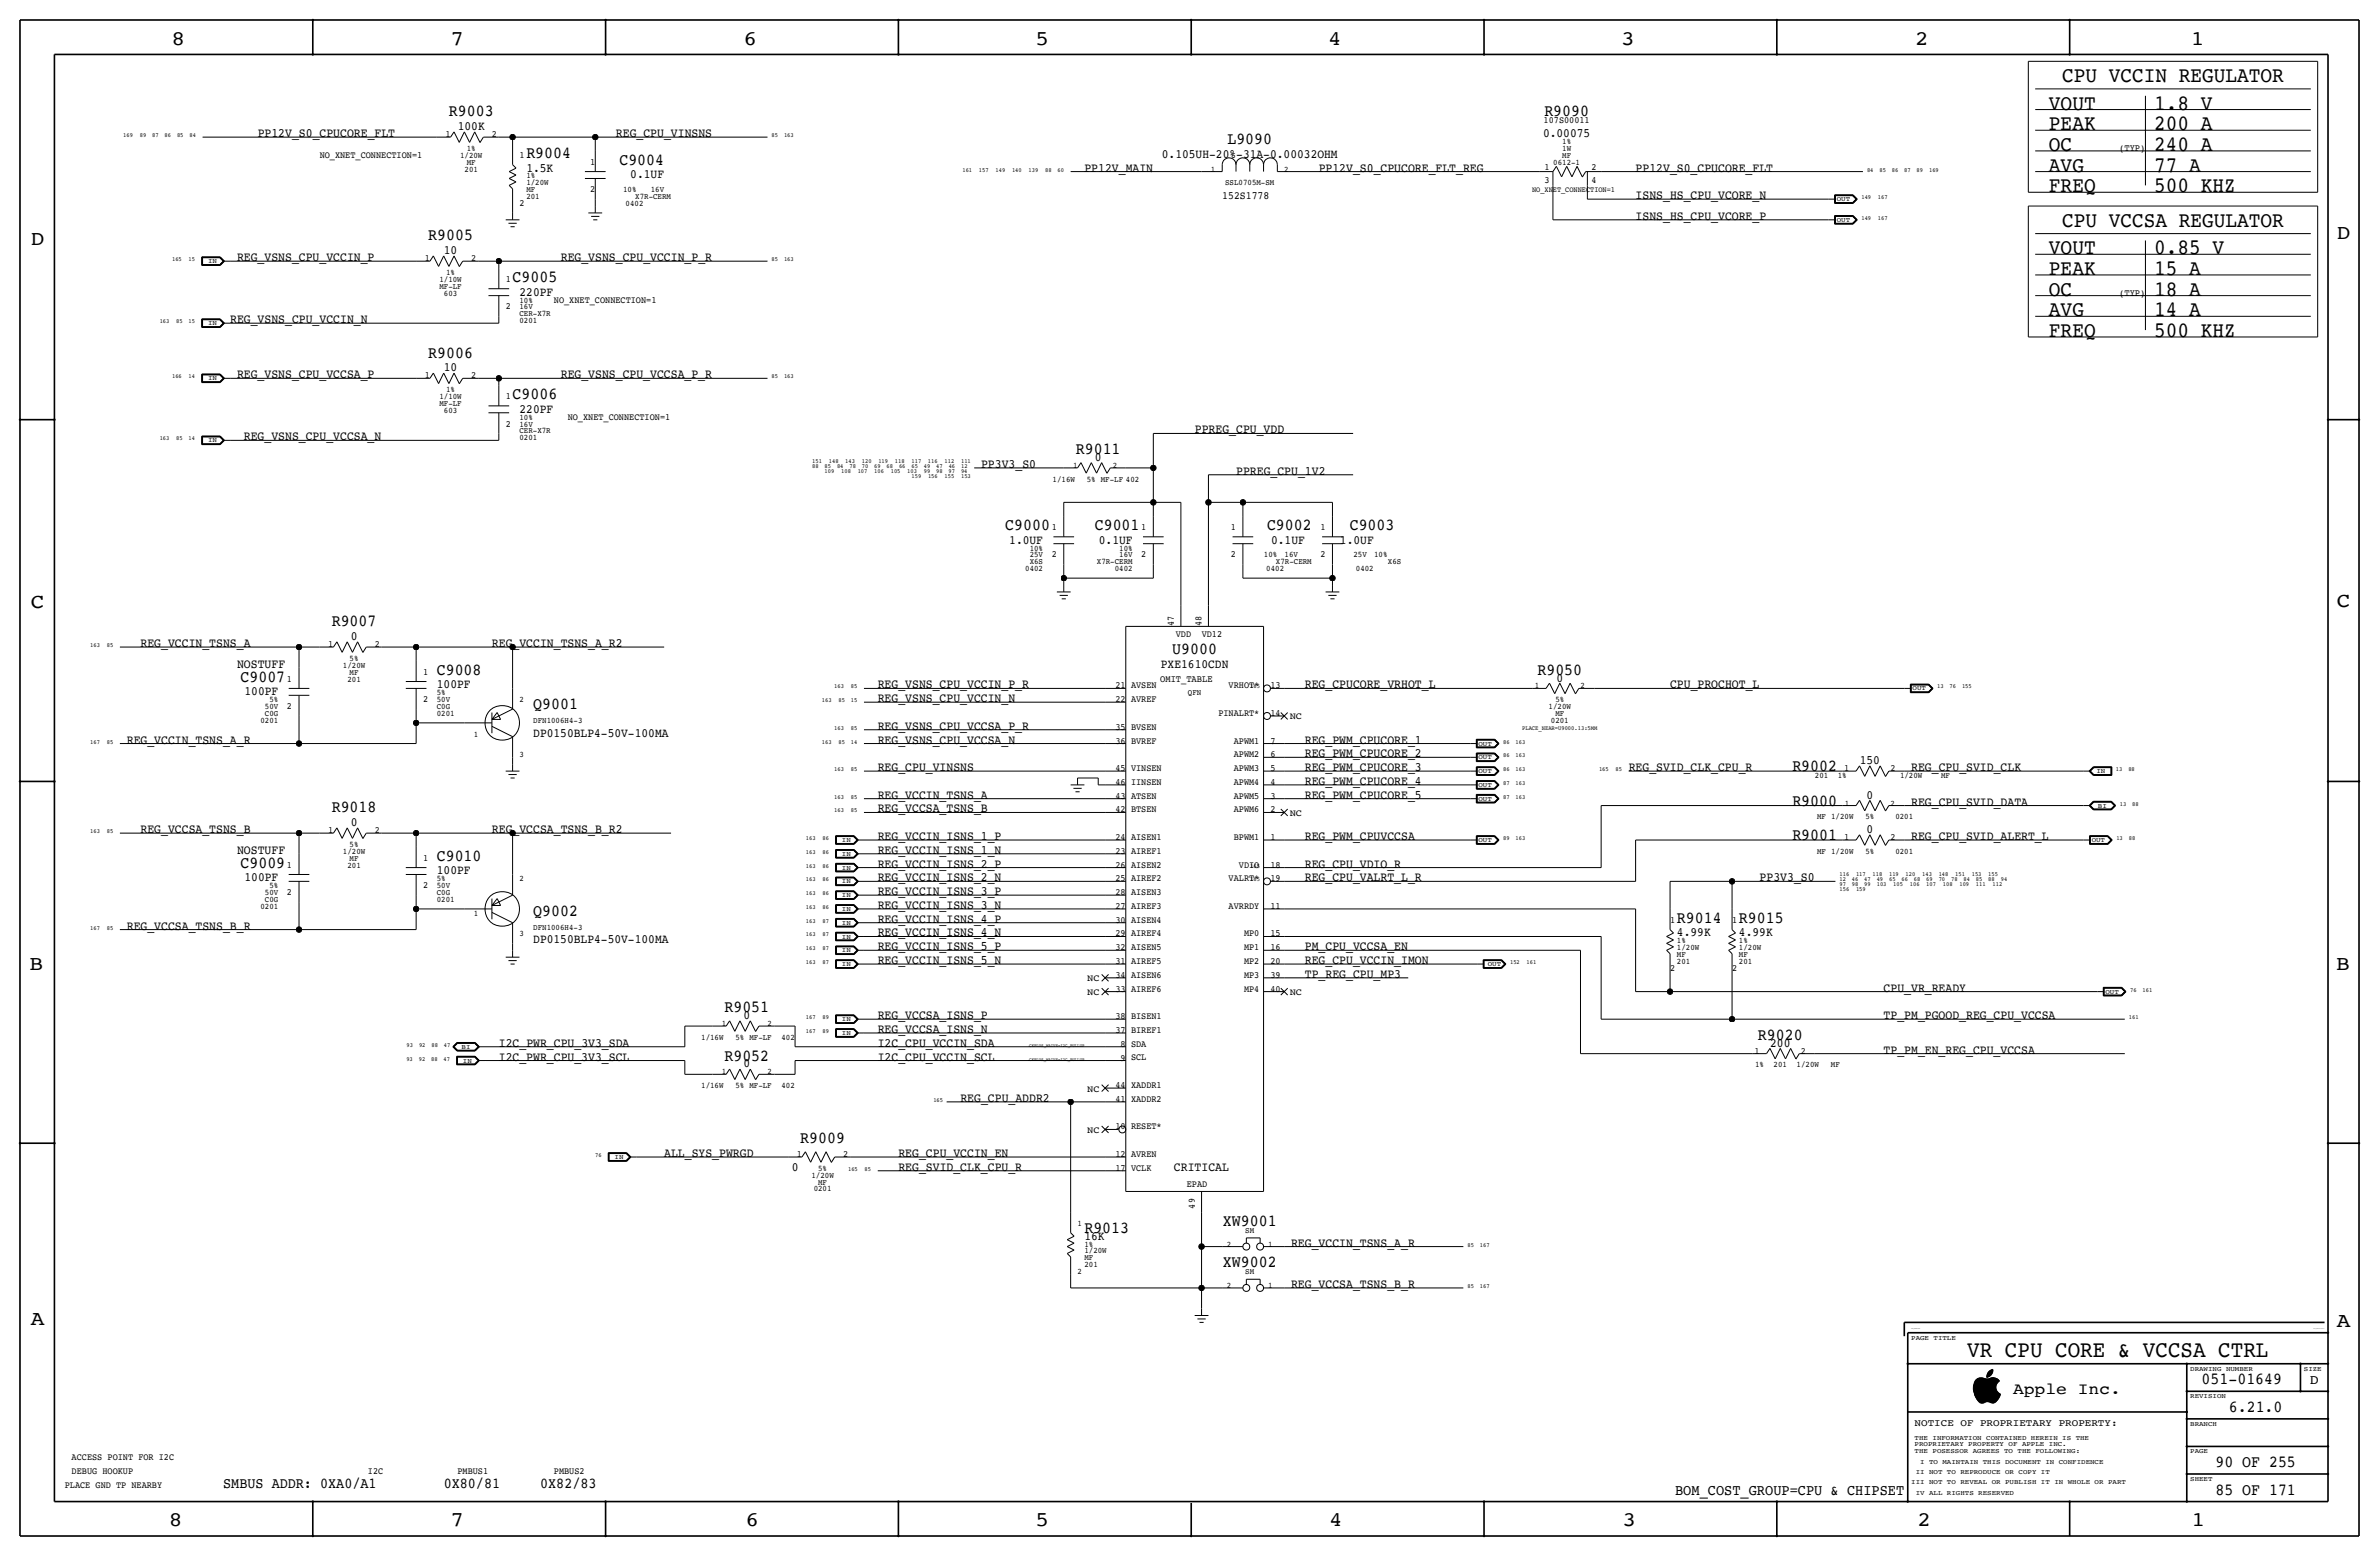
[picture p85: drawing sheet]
<svg xmlns="http://www.w3.org/2000/svg" width="877mm" height="574mm" viewBox="0 0 877 574" stroke-linecap="round" stroke-linejoin="round" font-family="sans-serif">
<defs><g id="words">
<text font-size="8.6" x="725.3" y="500.1">VR CPU CORE &amp; VCCSA CTRL</text>
<g font-size="8">
<text x="760.2" y="30.2">CPU VCCIN REGULATOR</text>
<text x="755.4" y="40.4">VOUT</text>
<text x="794.1" y="40.4">1.8 V</text>
<text x="755.4" y="48">PEAK</text>
<text x="794.1" y="48">200 A</text>
<text x="755.4" y="55.6">OC</text>
<text x="794.1" y="55.6">240 A</text>
<text x="755.4" y="63.2">AVG</text>
<text x="794.1" y="63.2">77 A</text>
<text x="755.4" y="70.9">FREQ</text>
<text x="794.1" y="70.9">500 KHZ</text>
<text x="760.2" y="83.6">CPU VCCSA REGULATOR</text>
<text x="755.4" y="93.7">VOUT</text>
<text x="794.1" y="93.7">0.85 V</text>
<text x="755.4" y="101.3">PEAK</text>
<text x="794.1" y="101.3">15 A</text>
<text x="755.4" y="109">OC</text>
<text x="794.1" y="109">18 A</text>
<text x="755.4" y="116.6">AVG</text>
<text x="794.1" y="116.6">14 A</text>
<text x="755.4" y="124.2">FREQ</text>
<text x="794.1" y="124.2">500 KHZ</text>
</g>
<g font-size="7.6">
<text x="63.2" y="16.5">8</text>
<text x="166.1" y="16.5">7</text>
<text x="274.1" y="16.5">6</text>
<text x="381.8" y="16.5">5</text>
<text x="489.7" y="16.5">4</text>
<text x="597.7" y="16.5">3</text>
<text x="706.1" y="16.5">2</text>
<text x="807.7" y="16.5">1</text>
<text x="861.6" y="88.1">D</text>
<text x="11.4" y="90.4">D</text>
<text x="11.4" y="224.3">C</text>
<text x="861.6" y="223.8">C</text>
<text x="10.9" y="357.6">B</text>
<text x="861.3" y="357.4">B</text>
<text x="11.4" y="488.4">A</text>
<text x="861.6" y="489.2">A</text>
<text x="62.2" y="562.6">8</text>
<text x="166.1" y="562.6">7</text>
<text x="274.8" y="562.6">6</text>
<text x="381.8" y="562.6">5</text>
<text x="490" y="562.6">4</text>
<text x="598.2" y="562.6">3</text>
<text x="706.9" y="562.6">2</text>
<text x="808" y="562.6">1</text>
</g>
<g font-size="6.2">
<text x="165.5" y="42.9">R9003</text>
<text x="569.3" y="42.9">R9090</text>
<text x="452.5" y="53.1">L9090</text>
<text x="194.1" y="58.2">R9004</text>
<text x="228.4" y="60.7">C9004</text>
<text x="157.9" y="88.6">R9005</text>
<text x="189" y="103.9">C9005</text>
<text x="157.9" y="131.8">R9006</text>
<text x="189" y="147.1">C9006</text>
<text x="396.6" y="167.4">R9011</text>
<text x="370.6" y="195.3">C9000</text>
<text x="403.6" y="195.3">C9001</text>
<text x="467.1" y="195.3">C9002</text>
<text x="497.6" y="195.3">C9003</text>
<text x="122.3" y="230.9">R9007</text>
<text x="432.2" y="241">U9000</text>
<text x="88.7" y="251.2">C9007</text>
<text x="161" y="248.7">C9008</text>
<text x="566.8" y="248.7">R9050</text>
<text x="196.6" y="261.4">Q9001</text>
<text x="660.8" y="284.2">R9002</text>
<text x="122.3" y="299.5">R9018</text>
<text x="660.8" y="296.9">R9000</text>
<text x="660.8" y="309.6">R9001</text>
<text x="161" y="317.2">C9010</text>
<text x="88.7" y="319.8">C9009</text>
<text x="196.6" y="337.6">Q9002</text>
<text x="618.2" y="340.1">R9014</text>
<text x="641.1" y="340.1">R9015</text>
<text x="267.1" y="373.1">R9051</text>
<text x="648.1" y="383.3">R9020</text>
<text x="267.1" y="390.9">R9052</text>
<text x="295" y="421.4">R9009</text>
<text x="399.8" y="454.4">R9013</text>
<text x="450.9" y="451.9">XW9001</text>
<text x="450.9" y="467.1">XW9002</text>
<text x="811.7" y="510.3">051-01649</text>
<text x="821.7" y="520.4">6.21.0</text>
<text x="816.7" y="540.8">90 OF 255</text>
<text x="816.7" y="550.9">85 OF 171</text>
</g>
<text font-size="6" x="742.1" y="513.9">Apple Inc.</text>
<g font-size="5.6">
<text x="82.3" y="548.4">SMBUS ADDR: 0XA0/A1</text>
<text x="163.6" y="548.4">0X80/81</text>
<text x="199.1" y="548.4">0X82/83</text>
<text x="617.6" y="550.9">BOM_COST_GROUP=CPU &amp; CHIPSET</text>
</g>
<text font-size="5" x="851.5" y="510.3">D</text>
<g font-size="4.7">
<text x="95" y="50.5">PP12V_S0_CPUCORE_FLT</text>
<text x="168.7" y="48">100K</text>
<text x="227.1" y="50.5">REG_CPU_VINSNS</text>
<text x="568.9" y="50.5">0.00075</text>
<text x="428.3" y="58.2">0.105UH-20%-31A-0.00032OHM</text>
<text x="194.1" y="63.2">1.5K</text>
<text x="232.4" y="65.8">0.1UF</text>
<text x="399.8" y="63.2">PP12V_MAIN</text>
<text x="486.2" y="63.2">PP12V_S0_CPUCORE_FLT_REG</text>
<text x="603" y="63.2">PP12V_S0_CPUCORE_FLT</text>
<text x="603" y="73.4">ISNS_HS_CPU_VCORE_N</text>
<text x="603" y="81">ISNS_HS_CPU_VCORE_P</text>
<text x="163.6" y="93.7">10</text>
<text x="87.4" y="96.3">REG_VSNS_CPU_VCCIN_P</text>
<text x="206.8" y="96.3">REG_VSNS_CPU_VCCIN_P_R</text>
<text x="191.5" y="109">220PF</text>
<text x="84.8" y="119.1">REG_VSNS_CPU_VCCIN_N</text>
<text x="163.6" y="136.9">10</text>
<text x="87.4" y="139.4">REG_VSNS_CPU_VCCSA_P</text>
<text x="206.8" y="139.4">REG_VSNS_CPU_VCCSA_P_R</text>
<text x="191.5" y="152.1">220PF</text>
<text x="440.5" y="159.8">PPREG_CPU_VDD</text>
<text x="89.9" y="162.3">REG_VSNS_CPU_VCCSA_N</text>
<text x="361.7" y="172.5">PP3V3_S0</text>
<text x="403.6" y="169.9">0</text>
<text x="455.7" y="175">PPREG_CPU_1V2</text>
<text x="372.1" y="200.4">1.0UF</text>
<text x="405.1" y="200.4">0.1UF</text>
<text x="468.6" y="200.4">0.1UF</text>
<text x="494" y="200.4">1.0UF</text>
<text x="51.8" y="238.5">REG_VCCIN_TSNS_A</text>
<text x="129.3" y="236">0</text>
<text x="181.4" y="238.5">REG_VCCIN_TSNS_A_R2</text>
<text x="87.4" y="246.1">NOSTUFF</text>
<text x="428" y="246.1">PXE1610CDN</text>
<text x="573.8" y="251.2">0</text>
<text x="90.1" y="256.3">100PF</text>
<text x="161" y="253.7">100PF</text>
<text x="323.6" y="253.7">REG_VSNS_CPU_VCCIN_P_R</text>
<text x="481.1" y="253.7">REG_CPUCORE_VRHOT_L</text>
<text x="615.7" y="253.7">CPU_PROCHOT_L</text>
<text x="323.6" y="258.8">REG_VSNS_CPU_VCCIN_N</text>
<text x="323.6" y="269">REG_VSNS_CPU_VCCSA_P_R</text>
<text x="46.7" y="274.1">REG_VCCIN_TSNS_A_R</text>
<text x="196.6" y="271.5">DP0150BLP4-50V-100MA</text>
<text x="323.6" y="274.1">REG_VSNS_CPU_VCCSA_N</text>
<text x="481.1" y="274.1">REG_PWM_CPUCORE_1</text>
<text x="481.1" y="279.1">REG_PWM_CPUCORE_2</text>
<text x="685.6" y="281.7">150</text>
<text x="323.6" y="284.2">REG_CPU_VINSNS</text>
<text x="481.1" y="284.2">REG_PWM_CPUCORE_3</text>
<text x="600.5" y="284.2">REG_SVID_CLK_CPU_R</text>
<text x="704.6" y="284.2">REG_CPU_SVID_CLK</text>
<text x="481.1" y="289.3">REG_PWM_CPUCORE_4</text>
<text x="323.6" y="299.5">REG_VCCSA_TSNS_B</text>
<text x="323.6" y="294.4">REG_VCCIN_TSNS_A</text>
<text x="481.1" y="294.4">REG_PWM_CPUCORE_5</text>
<text x="688.1" y="294.4">0</text>
<text x="704.6" y="296.9">REG_CPU_SVID_DATA</text>
<text x="129.3" y="304.5">0</text>
<text x="51.8" y="307.1">REG_VCCSA_TSNS_B</text>
<text x="181.4" y="307.1">REG_VCCSA_TSNS_B_R2</text>
<text x="323.6" y="309.6">REG_VCCIN_ISNS_1_P</text>
<text x="481.1" y="309.6">REG_PWM_CPUVCCSA</text>
<text x="688.1" y="307.1">0</text>
<text x="704.6" y="309.6">REG_CPU_SVID_ALERT_L</text>
<text x="87.4" y="314.7">NOSTUFF</text>
<text x="323.6" y="314.7">REG_VCCIN_ISNS_1_N</text>
<text x="161" y="322.3">100PF</text>
<text x="323.6" y="319.8">REG_VCCIN_ISNS_2_P</text>
<text x="481.1" y="319.8">REG_CPU_VDIO_R</text>
<text x="90.1" y="324.9">100PF</text>
<text x="323.6" y="329.9">REG_VCCIN_ISNS_3_P</text>
<text x="323.6" y="324.9">REG_VCCIN_ISNS_2_N</text>
<text x="481.1" y="324.9">REG_CPU_VALRT_L_R</text>
<text x="648.7" y="324.9">PP3V3_S0</text>
<text x="323.6" y="335">REG_VCCIN_ISNS_3_N</text>
<text x="323.6" y="340.1">REG_VCCIN_ISNS_4_P</text>
<text x="46.7" y="342.6">REG_VCCSA_TSNS_B_R</text>
<text x="196.6" y="347.7">DP0150BLP4-50V-100MA</text>
<text x="323.6" y="345.2">REG_VCCIN_ISNS_4_N</text>
<text x="618.2" y="345.2">4.99K</text>
<text x="641.1" y="345.2">4.99K</text>
<text x="323.6" y="350.3">REG_VCCIN_ISNS_5_P</text>
<text x="481.1" y="350.3">PM_CPU_VCCSA_EN</text>
<text x="323.6" y="355.3">REG_VCCIN_ISNS_5_N</text>
<text x="481.1" y="355.3">REG_CPU_VCCIN_IMON</text>
<text x="481.1" y="360.4">TP_REG_CPU_MP3</text>
<text x="694.4" y="365.5">CPU_VR_READY</text>
<text x="274.1" y="375.7">0</text>
<text x="323.6" y="375.7">REG_VCCSA_ISNS_P</text>
<text x="694.4" y="375.7">TP_PM_PGOOD_REG_CPU_VCCSA</text>
<text x="323.6" y="380.7">REG_VCCSA_ISNS_N</text>
<text x="183.9" y="385.8">I2C_PWR_CPU_3V3_SDA</text>
<text x="323.6" y="385.8">I2C_CPU_VCCIN_SDA</text>
<text x="652.6" y="385.8">200</text>
<text x="694.4" y="388.4">TP_PM_EN_REG_CPU_VCCSA</text>
<text x="183.9" y="390.9">I2C_PWR_CPU_3V3_SCL</text>
<text x="274.1" y="393.4">0</text>
<text x="323.6" y="390.9">I2C_CPU_VCCIN_SCL</text>
<text x="354.1" y="406.1">REG_CPU_ADDR2</text>
<text x="244.9" y="426.5">ALL_SYS_PWRGD</text>
<text x="291.9" y="431.5">0</text>
<text x="331.2" y="426.5">REG_CPU_VCCIN_EN</text>
<text x="331.2" y="431.5">REG_SVID_CLK_CPU_R</text>
<text x="432.8" y="431.5">CRITICAL</text>
<text x="399.8" y="456.9">16K</text>
<text x="476" y="459.5">REG_VCCIN_TSNS_A_R</text>
<text x="476" y="474.7">REG_VCCSA_TSNS_B_R</text>
</g>
<text font-size="4.1" x="450.6" y="73.4">152S1778</text>
<text font-size="3.7" x="705.9" y="525.5">NOTICE OF PROPRIETARY PROPERTY:</text>
<g font-size="3.6">
<text x="781.3" y="55.6">(TYP)</text>
<text x="781.3" y="109">(TYP)</text>
<text x="427.7" y="251.2">OMIT_TABLE</text>
</g>
<g font-size="3.5">
<text x="569.1" y="45.5">107S00011</text>
<text x="164.2" y="50.5">1</text>
<text x="181.4" y="50.5">2</text>
<text x="117.9" y="58.2">NO_XNET_CONNECTION=1</text>
<text x="191.5" y="58.2">1</text>
<text x="217.6" y="60.7">1</text>
<text x="569.4" y="62.5">1</text>
<text x="586.7" y="62.5">2</text>
<text x="217.6" y="70.9">2</text>
<text x="569.4" y="67.3">3</text>
<text x="586.7" y="67.3">4</text>
<text x="191.5" y="75.9">2</text>
<text x="156.6" y="96.3">1</text>
<text x="173.7" y="96.3">2</text>
<text x="186.4" y="103.9">1</text>
<text x="204.2" y="111.5">NO_XNET_CONNECTION=1</text>
<text x="186.4" y="114">2</text>
<text x="156.6" y="139.4">1</text>
<text x="173.7" y="139.4">2</text>
<text x="186.4" y="147.1">1</text>
<text x="209.3" y="154.7">NO_XNET_CONNECTION=1</text>
<text x="186.4" y="157.2">2</text>
<text x="387.7" y="195.3">1</text>
<text x="420.8" y="195.3">1</text>
<text x="453.8" y="195.3">1</text>
<text x="486.8" y="195.3">1</text>
<text x="387.7" y="205.5">2</text>
<text x="420.8" y="205.5">2</text>
<text x="453.8" y="205.5">2</text>
<text x="486.8" y="205.5">2</text>
<text x="432.8" y="230.9" transform="rotate(-90 432.8 230.9)">47</text>
<text x="443" y="230.9" transform="rotate(-90 443 230.9)">48</text>
<text x="121" y="238.5">1</text>
<text x="138.2" y="238.5">2</text>
<text x="433.5" y="234.9">VDD</text>
<text x="443" y="234.9">VD12</text>
<text x="105.8" y="251.2">1</text>
<text x="156" y="248.7">1</text>
<text x="411.3" y="253.7">21</text>
<text x="417" y="253.7">AVSEN</text>
<text x="453" y="253.7">VRHOT*</text>
<text x="468.4" y="253.7">13</text>
<text x="105.8" y="261.4">2</text>
<text x="156" y="258.8">2</text>
<text x="411.3" y="258.8">22</text>
<text x="417" y="258.8">AVREF</text>
<text x="449.2" y="263.9">PINALRT*</text>
<text x="468.4" y="263.9">14</text>
<text x="411.3" y="269">35</text>
<text x="417" y="269">BVSEN</text>
<text x="475.5" y="265.2">NC</text>
<text x="411.3" y="274.1">36</text>
<text x="417" y="274.1">BVREF</text>
<text x="454.9" y="274.1">APWM1</text>
<text x="468.4" y="274.1">7</text>
<text x="454.9" y="279.1">APWM2</text>
<text x="468.4" y="279.1">6</text>
<text x="411.3" y="284.2">45</text>
<text x="417" y="284.2">VINSEN</text>
<text x="454.9" y="284.2">APWM3</text>
<text x="468.4" y="284.2">5</text>
<text x="679.8" y="284.2">1</text>
<text x="697" y="284.2">2</text>
<text x="411.3" y="289.3">46</text>
<text x="417" y="289.3">IINSEN</text>
<text x="454.9" y="289.3">APWM4</text>
<text x="468.4" y="289.3">4</text>
<text x="411.3" y="299.5">42</text>
<text x="411.3" y="294.4">43</text>
<text x="417" y="299.5">BTSEN</text>
<text x="417" y="294.4">ATSEN</text>
<text x="454.9" y="299.5">APWM6</text>
<text x="454.9" y="294.4">APWM5</text>
<text x="468.4" y="299.5">2</text>
<text x="468.4" y="294.4">3</text>
<text x="475.5" y="300.7">NC</text>
<text x="121" y="307.1">1</text>
<text x="138.2" y="307.1">2</text>
<text x="411.3" y="309.6">24</text>
<text x="417" y="309.6">AISEN1</text>
<text x="454.9" y="309.6">BPWM1</text>
<text x="468.4" y="309.6">1</text>
<text x="679.8" y="309.6">1</text>
<text x="697" y="309.6">2</text>
<text x="156" y="317.2">1</text>
<text x="411.3" y="314.7">23</text>
<text x="417" y="314.7">AIREF1</text>
<text x="105.8" y="319.8">1</text>
<text x="411.3" y="319.8">26</text>
<text x="417" y="319.8">AISEN2</text>
<text x="456.7" y="319.8">VDIO</text>
<text x="468.4" y="319.8">18</text>
<text x="105.8" y="329.9">2</text>
<text x="156" y="327.4">2</text>
<text x="411.3" y="329.9">28</text>
<text x="411.3" y="324.9">25</text>
<text x="417" y="329.9">AISEN3</text>
<text x="417" y="324.9">AIREF2</text>
<text x="453" y="324.9">VALRT*</text>
<text x="468.4" y="324.9">19</text>
<text x="411.3" y="335">27</text>
<text x="417" y="335">AIREF3</text>
<text x="453" y="335">AVRRDY</text>
<text x="468.4" y="335">11</text>
<text x="411.3" y="340.1">30</text>
<text x="417" y="340.1">AISEN4</text>
<text x="615.7" y="340.1">1</text>
<text x="638.6" y="340.1">1</text>
<text x="411.3" y="345.2">29</text>
<text x="417" y="345.2">AIREF4</text>
<text x="458.6" y="345.2">MP0</text>
<text x="468.4" y="345.2">15</text>
<text x="411.3" y="350.3">32</text>
<text x="417" y="350.3">AISEN5</text>
<text x="458.6" y="350.3">MP1</text>
<text x="468.4" y="350.3">16</text>
<text x="411.3" y="355.3">31</text>
<text x="417" y="355.3">AIREF5</text>
<text x="458.6" y="355.3">MP2</text>
<text x="468.4" y="355.3">20</text>
<text x="615.7" y="357.9">2</text>
<text x="638.6" y="357.9">2</text>
<text x="400.8" y="361.7">NC</text>
<text x="411.3" y="360.4">34</text>
<text x="411.3" y="365.5">33</text>
<text x="417" y="360.4">AISEN6</text>
<text x="417" y="365.5">AIREF6</text>
<text x="458.6" y="360.4">MP3</text>
<text x="458.6" y="365.5">MP4</text>
<text x="468.4" y="365.5">40</text>
<text x="468.4" y="360.4">39</text>
<text x="400.8" y="366.8">NC</text>
<text x="475.5" y="366.8">NC</text>
<text x="411.3" y="375.7">38</text>
<text x="417" y="375.7">BISEN1</text>
<text x="411.3" y="380.7">37</text>
<text x="417" y="380.7">BIREF1</text>
<text x="413.1" y="385.8">8</text>
<text x="417" y="385.8">SDA</text>
<text x="646.8" y="388.4">1</text>
<text x="664" y="388.4">2</text>
<text x="413.1" y="390.9">9</text>
<text x="417" y="390.9">SCL</text>
<text x="411.3" y="401.1">44</text>
<text x="417" y="401">XADDR1</text>
<text x="400.8" y="402.3">NC</text>
<text x="411.3" y="406.1">41</text>
<text x="417" y="406.1">XADDR2</text>
<text x="400.8" y="417.6">NC</text>
<text x="411.3" y="416.3">10</text>
<text x="417" y="416.3">RESET*</text>
<text x="293.8" y="426.5">1</text>
<text x="310.9" y="426.5">2</text>
<text x="411.3" y="431.5">17</text>
<text x="411.3" y="426.5">12</text>
<text x="417" y="431.5">VCLK</text>
<text x="417" y="426.4">AVREN</text>
<text x="437.5" y="437.3">EPAD</text>
<text x="440.4" y="445.5" transform="rotate(-90 440.4 445.5)">49</text>
<text x="26.4" y="538.2">ACCESS POINT FOR I2C</text>
<text x="26.4" y="543.3">DEBUG HOOKUP</text>
<text x="135.6" y="543.3">I2C</text>
<text x="168.7" y="543.3">PMBUS1</text>
<text x="204.2" y="543.3">PMBUS2</text>
<text x="23.9" y="548.4">PLACE GND TP NEARBY</text>
</g>
<g font-size="3.1">
<text x="575.9" y="53.1">1%</text>
<text x="169.6" y="58.2">1/20W</text>
<text x="172.1" y="55.6">1%</text>
<text x="575.9" y="58.2">MF</text>
<text x="575.9" y="55.6">1W</text>
<text x="171.3" y="63.2">201</text>
<text x="172.1" y="60.7">MF</text>
<text x="194.1" y="65.8">1%</text>
<text x="446.4" y="63.2">1</text>
<text x="473.5" y="63.2">2</text>
<text x="572.6" y="60.7">0612-1</text>
<text x="194.1" y="68.3">1/20W</text>
<text x="194.1" y="70.9">MF</text>
<text x="229.7" y="70.9">10%</text>
<text x="239.9" y="70.9">16V</text>
<text x="451.7" y="68.3">SSL0705M-SM</text>
<text x="194.1" y="73.4">201</text>
<text x="230.6" y="75.9">0402</text>
<text x="234.2" y="73.4">X7R-CERM</text>
<text x="164.5" y="101.3">1%</text>
<text x="162" y="106.4">MF-LF</text>
<text x="162" y="103.9">1/10W</text>
<text x="163.6" y="109">603</text>
<text x="191.5" y="111.5">10%</text>
<text x="191.5" y="114">16V</text>
<text x="191.5" y="119.1">0201</text>
<text x="191.5" y="116.6">CER-X7R</text>
<text x="162" y="147.1">1/10W</text>
<text x="162" y="149.6">MF-LF</text>
<text x="164.5" y="144.5">1%</text>
<text x="163.6" y="152.1">603</text>
<text x="191.5" y="154.7">10%</text>
<text x="191.5" y="157.2">16V</text>
<text x="191.5" y="159.8">CER-X7R</text>
<text x="191.5" y="162.3">0201</text>
<text x="395.6" y="172.5">1</text>
<text x="410.2" y="172.5">2</text>
<text x="388.1" y="177.5">1/16W</text>
<text x="400.7" y="177.5">5% MF-LF 402</text>
<text x="379.6" y="202.9">10%</text>
<text x="412.6" y="202.9">10%</text>
<text x="379.6" y="205.5">25V</text>
<text x="379.6" y="208">X6S</text>
<text x="404.4" y="208">X7R-CERM</text>
<text x="412.6" y="205.5">16V</text>
<text x="466" y="205.5">10%</text>
<text x="470.4" y="208">X7R-CERM</text>
<text x="473.6" y="205.5">16V</text>
<text x="499" y="205.5">25V</text>
<text x="506.6" y="205.5">10%</text>
<text x="511.7" y="208">X6S</text>
<text x="378" y="210.6">0402</text>
<text x="411" y="210.6">0402</text>
<text x="466.9" y="210.6">0402</text>
<text x="499.9" y="210.6">0402</text>
<text x="128.9" y="243.6">5%</text>
<text x="126.4" y="246.1">1/20W</text>
<text x="128.1" y="251.2">201</text>
<text x="128.9" y="248.7">MF</text>
<text x="161" y="256.3">5%</text>
<text x="438" y="256.3">QFN</text>
<text x="565.8" y="253.7">1</text>
<text x="582.7" y="253.7">2</text>
<text x="97.7" y="261.4">50V</text>
<text x="97.7" y="263.9">C0G</text>
<text x="99.3" y="258.8">5%</text>
<text x="161" y="261.4">C0G</text>
<text x="161" y="263.9">0201</text>
<text x="161" y="258.8">50V</text>
<text x="191.5" y="258.8">2</text>
<text x="570.9" y="261.4">1/20W</text>
<text x="573.4" y="258.8">5%</text>
<text x="573.4" y="263.9">MF</text>
<text x="96" y="266.4">0201</text>
<text x="196.6" y="266.4">DFN1006H4-3</text>
<text x="571.8" y="266.4">0201</text>
<text x="174.6" y="271.5">1</text>
<text x="191.5" y="279.1">3</text>
<text x="669.1" y="286.8">201</text>
<text x="677.5" y="286.8">1%</text>
<text x="700.5" y="286.8">1/20W</text>
<text x="715.6" y="286.8">MF</text>
<text x="680.1" y="296.9">1</text>
<text x="697" y="296.9">2</text>
<text x="669.9" y="302">MF 1/20W</text>
<text x="687.7" y="302">5%</text>
<text x="698.8" y="302">0201</text>
<text x="126.4" y="314.7">1/20W</text>
<text x="128.9" y="317.2">MF</text>
<text x="128.9" y="312.2">5%</text>
<text x="669.9" y="314.7">MF 1/20W</text>
<text x="687.7" y="314.7">5%</text>
<text x="698.8" y="314.7">0201</text>
<text x="128.1" y="319.8">201</text>
<text x="97.7" y="329.9">50V</text>
<text x="99.3" y="327.4">5%</text>
<text x="161" y="324.9">5%</text>
<text x="161" y="329.9">C0G</text>
<text x="161" y="327.4">50V</text>
<text x="191.5" y="324.9">2</text>
<text x="96" y="335">0201</text>
<text x="97.7" y="332.5">C0G</text>
<text x="161" y="332.5">0201</text>
<text x="174.6" y="337.6">1</text>
<text x="191.5" y="345.2">3</text>
<text x="196.6" y="342.6">DFN1006H4-3</text>
<text x="618.2" y="347.7">1%</text>
<text x="641.1" y="347.7">1%</text>
<text x="618.2" y="352.8">MF</text>
<text x="618.2" y="350.3">1/20W</text>
<text x="641.1" y="350.3">1/20W</text>
<text x="641.1" y="352.8">MF</text>
<text x="618.2" y="355.3">201</text>
<text x="641.1" y="355.3">201</text>
<text x="258.5" y="383.3">1/16W</text>
<text x="266.1" y="378.2">1</text>
<text x="271.1" y="383.3">5% MF-LF</text>
<text x="283" y="378.2">2</text>
<text x="288.1" y="383.3">402</text>
<text x="266.1" y="396">1</text>
<text x="283" y="396">2</text>
<text x="647.1" y="393.4">1%</text>
<text x="653.9" y="393.4">201</text>
<text x="662.4" y="393.4">1/20W</text>
<text x="675" y="393.4">MF</text>
<text x="258.5" y="401.1">1/16W</text>
<text x="271.1" y="401.1">5% MF-LF</text>
<text x="288.1" y="401.1">402</text>
<text x="301.6" y="431.5">5%</text>
<text x="299.2" y="434.1">1/20W</text>
<text x="301.6" y="436.6">MF</text>
<text x="300" y="439.2">0201</text>
<text x="397.3" y="451.9">1</text>
<text x="459.1" y="454.4">SM</text>
<text x="399.8" y="459.5">1%</text>
<text x="452.3" y="459.5">2</text>
<text x="467.6" y="459.5">1</text>
<text x="399.8" y="464.6">MF</text>
<text x="399.8" y="462">1/20W</text>
<text x="399.8" y="467.1">201</text>
<text x="397.3" y="469.6">2</text>
<text x="459.1" y="469.6">SM</text>
<text x="452.3" y="474.7">2</text>
<text x="467.6" y="474.7">1</text>
</g>
<text font-size="2.9" x="564.8" y="70.9">NO_XNET_CONNECTION=1</text>
<g font-size="2.5">
<text x="677.2" y="74.2">OUT</text>
<text x="677.2" y="81.8">OUT</text>
<text x="76.7" y="97">IN</text>
<text x="76.7" y="119.9">IN</text>
<text x="76.7" y="140.2">IN</text>
<text x="76.7" y="163.1">IN</text>
<text x="705.1" y="254.5">OUT</text>
<text x="545.1" y="274.8">OUT</text>
<text x="545.1" y="279.9">OUT</text>
<text x="545.1" y="285">OUT</text>
<text x="772.9" y="285">IN</text>
<text x="545.1" y="290.1">OUT</text>
<text x="545.1" y="295.1">OUT</text>
<text x="773.4" y="297.7">BI</text>
<text x="310.4" y="310.4">IN</text>
<text x="545.1" y="310.4">OUT</text>
<text x="771.1" y="310.4">OUT</text>
<text x="310.4" y="315.5">IN</text>
<text x="310.4" y="320.5">IN</text>
<text x="310.4" y="325.6">IN</text>
<text x="310.4" y="330.7">IN</text>
<text x="310.4" y="335.8">IN</text>
<text x="310.4" y="340.9">IN</text>
<text x="310.4" y="345.9">IN</text>
<text x="310.4" y="351">IN</text>
<text x="310.4" y="356.1">IN</text>
<text x="548.5" y="356.1">OUT</text>
<text x="776.2" y="366.3">OUT</text>
<text x="310.4" y="376.4">IN</text>
<text x="310.4" y="381.5">IN</text>
<text x="170.2" y="386.6">BI</text>
<text x="170.7" y="391.7">IN</text>
<text x="226.6" y="427.2">IN</text>
<text x="704.6" y="493.8">PAGE TITLE</text>
<text x="807.5" y="505.2">DRAWING NUMBER</text>
<text x="849.4" y="505.2">SIZE</text>
<text x="807.5" y="515.4">REVISION</text>
<text x="807.5" y="525.5">BRANCH</text>
<text x="705.9" y="533.1">PROPRIETARY PROPERTY OF APPLE INC.</text>
<text x="705.9" y="530.6">THE INFORMATION CONTAINED HEREIN IS THE</text>
<text x="705.9" y="535.7">THE POSESSOR AGREES TO THE FOLLOWING:</text>
<text x="707.9" y="539.5">I TO MAINTAIN THIS DOCUMENT IN CONFIDENCE</text>
<text x="807.5" y="535.7">PAGE</text>
<text x="706.2" y="543.3">II NOT TO REPRODUCE OR COPY IT</text>
<text x="807.5" y="545.8">SHEET</text>
<text x="704.6" y="547.1">III NOT TO REVEAL OR PUBLISH IT IN WHOLE OR PART</text>
<text x="706.2" y="550.9">IV ALL RIGHTS RESERVED</text>
</g>
<g font-size="2.3">
<text x="45.5" y="50.5">169</text>
<text x="51.5" y="50.5">89</text>
<text x="56.1" y="50.5">87</text>
<text x="60.7" y="50.5">86</text>
<text x="65.3" y="50.5">85</text>
<text x="69.8" y="50.5">84</text>
<text x="284.5" y="50.5">85</text>
<text x="289" y="50.5">163</text>
<text x="354.8" y="63.2">161</text>
<text x="360.9" y="63.2">157</text>
<text x="367" y="63.2">149</text>
<text x="373.1" y="63.2">140</text>
<text x="379.2" y="63.2">139</text>
<text x="385.3" y="63.2">88</text>
<text x="389.9" y="63.2">60</text>
<text x="688.3" y="63.3">84</text>
<text x="692.9" y="63.3">85</text>
<text x="697.5" y="63.3">86</text>
<text x="702" y="63.3">87</text>
<text x="706.6" y="63.3">89</text>
<text x="711.2" y="63.3">169</text>
<text x="686.3" y="73.4">149</text>
<text x="692.4" y="73.4">167</text>
<text x="686.3" y="81">149</text>
<text x="692.4" y="81">167</text>
<text x="63.4" y="96.3">165</text>
<text x="69.5" y="96.3">15</text>
<text x="284.5" y="96.3">85</text>
<text x="289" y="96.3">163</text>
<text x="58.9" y="119.1">163</text>
<text x="65" y="119.1">85</text>
<text x="69.5" y="119.1">15</text>
<text x="63.4" y="139.4">166</text>
<text x="69.5" y="139.4">14</text>
<text x="284.5" y="139.4">85</text>
<text x="289" y="139.4">163</text>
<text x="58.9" y="162.3">163</text>
<text x="65" y="162.3">85</text>
<text x="69.5" y="162.3">14</text>
<text x="299.4" y="172.5">88</text>
<text x="299.5" y="170.6">151</text>
<text x="304" y="172.5">85</text>
<text x="305.5" y="170.6">148</text>
<text x="308.6" y="172.5">84</text>
<text x="311.6" y="170.6">143</text>
<text x="313.2" y="172.5">78</text>
<text x="317.7" y="172.5">70</text>
<text x="317.7" y="170.6">120</text>
<text x="322.3" y="172.5">69</text>
<text x="323.8" y="170.6">119</text>
<text x="326.9" y="172.5">68</text>
<text x="329.9" y="170.6">118</text>
<text x="331.5" y="172.5">66</text>
<text x="336" y="170.6">117</text>
<text x="336" y="172.5">65</text>
<text x="340.6" y="172.5">49</text>
<text x="342.1" y="170.6">116</text>
<text x="345.2" y="172.5">47</text>
<text x="348.2" y="170.6">112</text>
<text x="349.7" y="172.5">46</text>
<text x="354.3" y="170.6">111</text>
<text x="354.3" y="172.5">12</text>
<text x="304" y="174.3">109</text>
<text x="310.1" y="174.3">108</text>
<text x="316.2" y="174.3">107</text>
<text x="322.3" y="174.3">106</text>
<text x="328.4" y="174.3">105</text>
<text x="334.5" y="174.3">103</text>
<text x="336" y="176.1">159</text>
<text x="340.6" y="174.3">99</text>
<text x="342.1" y="176.1">156</text>
<text x="345.2" y="174.3">98</text>
<text x="348.2" y="176.1">155</text>
<text x="349.7" y="174.3">97</text>
<text x="354.3" y="174.3">94</text>
<text x="354.3" y="176.1">153</text>
<text x="33.3" y="238.5">163</text>
<text x="39.3" y="238.5">85</text>
<text x="307.6" y="253.8">163</text>
<text x="313.7" y="253.8">85</text>
<text x="460.9" y="253.8">165</text>
<text x="714.2" y="253.7">13</text>
<text x="718.8" y="253.7">76</text>
<text x="723.3" y="253.7">155</text>
<text x="303" y="258.8">163</text>
<text x="309.1" y="258.8">85</text>
<text x="313.7" y="258.8">15</text>
<text x="307.6" y="269">163</text>
<text x="313.7" y="269">85</text>
<text x="561.2" y="269">PLACE_NEAR=U9000.13:5MM</text>
<text x="33.3" y="274.1">167</text>
<text x="39.3" y="274.1">85</text>
<text x="303" y="274.1">163</text>
<text x="309.1" y="274.1">85</text>
<text x="313.7" y="274.1">14</text>
<text x="554.2" y="274.1">86</text>
<text x="558.7" y="274.1">163</text>
<text x="554.2" y="279.1">86</text>
<text x="558.7" y="279.1">163</text>
<text x="307.6" y="284.2">163</text>
<text x="313.7" y="284.2">85</text>
<text x="554.2" y="284.2">86</text>
<text x="558.7" y="284.2">163</text>
<text x="589.5" y="284.2">165</text>
<text x="595.6" y="284.2">85</text>
<text x="780.1" y="284.2">13</text>
<text x="784.7" y="284.2">88</text>
<text x="554.2" y="289.3">87</text>
<text x="558.7" y="289.3">163</text>
<text x="307.6" y="299.5">163</text>
<text x="307.6" y="294.4">163</text>
<text x="313.7" y="299.5">85</text>
<text x="313.7" y="294.4">85</text>
<text x="554.2" y="294.4">87</text>
<text x="558.7" y="294.4">163</text>
<text x="781.5" y="296.9">13</text>
<text x="786.1" y="296.9">88</text>
<text x="33.3" y="307.1">163</text>
<text x="39.3" y="307.1">85</text>
<text x="297.1" y="309.6">163</text>
<text x="303.2" y="309.6">86</text>
<text x="554.2" y="309.6">89</text>
<text x="558.7" y="309.6">163</text>
<text x="780.2" y="309.6">13</text>
<text x="784.8" y="309.6">88</text>
<text x="297.1" y="314.7">163</text>
<text x="303.2" y="314.7">86</text>
<text x="297.1" y="319.8">163</text>
<text x="303.2" y="319.8">86</text>
<text x="460.9" y="319.8">165</text>
<text x="678.2" y="323">116</text>
<text x="684.3" y="323">117</text>
<text x="690.4" y="323">118</text>
<text x="696.5" y="323">119</text>
<text x="702.6" y="323">120</text>
<text x="708.6" y="323">143</text>
<text x="714.7" y="323">148</text>
<text x="720.8" y="323">151</text>
<text x="726.9" y="323">153</text>
<text x="733" y="323">155</text>
<text x="297.1" y="324.9">163</text>
<text x="297.1" y="329.9">163</text>
<text x="303.2" y="324.9">86</text>
<text x="303.2" y="329.9">86</text>
<text x="460.9" y="324.9">165</text>
<text x="678.2" y="328.5">156</text>
<text x="678.2" y="324.9">12</text>
<text x="678.2" y="326.7">97</text>
<text x="682.7" y="324.9">46</text>
<text x="682.7" y="326.7">98</text>
<text x="684.3" y="328.5">159</text>
<text x="687.3" y="324.9">47</text>
<text x="687.3" y="326.7">99</text>
<text x="691.9" y="324.9">49</text>
<text x="691.9" y="326.7">103</text>
<text x="696.5" y="324.9">65</text>
<text x="698" y="326.7">105</text>
<text x="701" y="324.9">66</text>
<text x="704.1" y="326.7">106</text>
<text x="705.6" y="324.9">68</text>
<text x="710.2" y="324.9">69</text>
<text x="710.2" y="326.7">107</text>
<text x="714.7" y="324.9">70</text>
<text x="716.3" y="326.7">108</text>
<text x="719.3" y="324.9">78</text>
<text x="722.4" y="326.7">109</text>
<text x="723.9" y="324.9">84</text>
<text x="728.5" y="326.7">111</text>
<text x="728.5" y="324.9">85</text>
<text x="733" y="324.9">88</text>
<text x="734.6" y="326.7">112</text>
<text x="737.6" y="324.9">94</text>
<text x="297.1" y="335">163</text>
<text x="303.2" y="335">86</text>
<text x="297.1" y="340.1">163</text>
<text x="303.2" y="340.1">87</text>
<text x="33.3" y="342.7">167</text>
<text x="39.3" y="342.7">85</text>
<text x="297.1" y="345.2">163</text>
<text x="303.2" y="345.2">87</text>
<text x="297.1" y="350.3">163</text>
<text x="303.2" y="350.3">87</text>
<text x="297.1" y="355.3">163</text>
<text x="303.2" y="355.3">87</text>
<text x="556.7" y="355.3">152</text>
<text x="562.8" y="355.3">161</text>
<text x="785.3" y="365.5">76</text>
<text x="789.9" y="365.5">161</text>
<text x="297.1" y="375.7">167</text>
<text x="303.2" y="375.7">89</text>
<text x="784.8" y="375.7">161</text>
<text x="297.1" y="380.7">167</text>
<text x="303.2" y="380.7">89</text>
<text x="149.9" y="385.8">93</text>
<text x="154.5" y="385.8">92</text>
<text x="159.1" y="385.8">88</text>
<text x="163.6" y="385.8">47</text>
<text x="149.8" y="390.9">93</text>
<text x="154.4" y="390.9">92</text>
<text x="159" y="390.9">88</text>
<text x="163.5" y="390.9">47</text>
<text x="344.1" y="406.1">165</text>
<text x="219.4" y="426.5">76</text>
<text x="312.7" y="431.5">165</text>
<text x="318.8" y="431.5">85</text>
<text x="541" y="459.5">85</text>
<text x="545.6" y="459.5">167</text>
<text x="541" y="474.7">85</text>
<text x="545.6" y="474.7">167</text>
</g>
<g font-size="1.7">
<text x="379.5" y="385.8">CKPLUS_WAIVE=I2C_PULLUP</text>
<text x="379.5" y="390.9">CKPLUS_WAIVE=I2C_PULLUP</text>
</g>
<g font-size=".4">
<text x="704.6" y="490">SYNC_MASTER=SUNIL</text>
<text x="853" y="490">SYNC_DATE=02/04/2017</text>
</g>
</g></defs>
<g fill="none" stroke="#000" stroke-width=".37">
<path d="M747.8 22.6v48.3zM747.8 22.6h106.7zM750.3 32.8h101.6zM791 35.3v33zM854.5 22.6v48.3zM74.7 50.5h86.3zM161 50.5h5.1zM167.4 48.6l-1.3 1.9zM167.4 48.6l1.9 3.9zM171.2 48.6l-1.9 3.9zM171.2 48.6l1.9 3.9zM175 48.6l1.9 3.9z"/>
<path d="M175 48.6l-1.9 3.9zM178.2 50.5l-1.3 2.1zM178.2 50.5h5.7zM183.9 50.5h5.1zM189 50.5h30.5zM189 50.5v2.6zM189 53.1v7.6zM219.5 50.5v5.1zM219.5 55.6v7.6zM219.5 50.5h63.5zM750.3 55.6h101.6zM750.3 40.4h101.6z"/>
<path d="M750.3 48h101.6zM187.7 68.3l1.3 1.3zM187.7 65.8l2.5 1.3zM187.7 63.2l2.5 1.3zM187.7 63.2l2.5-1.2zM187.7 68.3l2.5-1.2zM187.7 65.8l2.5-1.3zM189 75.9v2.6zM189 69.6v6.3zM189 78.5v2.5zM189 60.7l1.2 1.3zM215.6 63.2h7.7z"/>
<path d="M215.6 65.8h7.7zM216.9 78.5h5.1zM217.9 79.8h3.1zM219.5 73.4v2.5zM219.5 65.8v7.6zM219.5 75.9v2.6zM394.7 63.2h48.3zM443 63.2h7.6zM450.6 60.7v2.5zM450.6 60.7a2.54 2.54 0 0 1 2.5-2.5 2.54 2.54 0 0 1 2.6 2.5 2.54 2.54 0 0 1 2.5-2.5 2.54 2.54 0 0 1 2.6 2.5 2.54 2.54 0 0 1 2.5-2.5 2.54 2.54 0 0 1 2.5 2.5 2.54 2.54 0 0 1 2.6-2.5 2.54 2.54 0 0 1 2.5 2.5M455.7 60.7v2.5zM460.8 60.7v2.5z"/>
<path d="M465.8 60.7v2.5zM470.9 63.2h7.6zM470.9 60.7v2.5zM478.5 63.2h88.9zM567.4 63.2h5.1zM572.5 68.3v12.7zM572.5 63.2v5.1zM573.8 61.3l1.9 3.9zM573.8 61.3l-1.3 1.9zM577.6 61.3l-1.9 3.9zM577.6 61.3l1.9 3.9zM581.4 61.3l-1.9 3.9z"/>
<path d="M581.4 61.3l1.9 3.9zM584.6 63.2l-1.3 2.1zM584.6 63.2h5.7zM585.2 68.3v5.1zM585.2 73.4h88.9zM585.2 63.2v5.1zM590.3 63.2h96.5zM674.1 73.4h2.6zM676.4 79.5v3.1zM676.4 75h6.8zM676.4 71.8v3.2zM676.4 79.5h6.8z"/>
<path d="M676.4 71.8h6.8zM676.5 79.6v2.9zM676.5 71.9v3zM676.5 74.9h6.6zM676.5 79.6h6.6zM676.5 71.9h6.6zM676.6 79.7v2.7zM676.6 72v2.8zM676.6 74.8h6.5zM676.6 79.7h6.5zM676.6 72h6.5zM676.7 79.8h6.3z"/>
<path d="M676.7 79.8v2.5zM676.7 72.1h6.3zM676.7 72.1v2.6zM676.7 74.7h6.3zM683 74.7l1.3-1.3zM683 79.8l1.3 1.2zM683 72.1l1.3 1.3zM683.1 74.8l1.3-1.4zM683.1 79.7l1.3 1.3zM683.1 72l1.3 1.4zM683.1 79.6l1.5 1.4zM683.1 71.9l1.5 1.5z"/>
<path d="M683.1 74.9l1.5-1.5zM683.2 79.5l1.5 1.5zM683.2 71.8l1.5 1.6zM683.2 75l1.5-1.6zM747.8 75.9v48.3zM747.8 70.9h106.7zM747.8 75.9h106.7zM750.3 63.2h101.6zM854.5 75.9v48.3zM74.4 94.7v3.1zM74.4 97.8h6.8zM74.4 94.7h6.8z"/>
<path d="M74.5 94.8h6.6zM74.5 94.8v2.9zM74.5 97.7h6.6zM74.6 94.9v2.7zM74.6 97.6h6.5zM74.6 94.9h6.5zM74.7 95v2.5zM74.7 97.5h6.3zM74.7 95h6.3zM81 97.5l1.3-1.2zM81 95l1.3 1.3zM81.1 97.6l1.3-1.3z"/>
<path d="M81.1 94.9l1.3 1.4zM81.1 94.8l1.5 1.5zM81.1 97.7l1.5-1.4zM81.2 97.8l1.6-1.5zM81.2 94.7l1.6 1.6zM82.3 96.3h2.5zM84.8 96.3h68.6zM153.4 96.3h5.1zM159.8 94.3l-1.3 2zM159.8 94.3l1.9 3.9zM163.6 94.3l-1.9 3.9zM163.6 94.3l1.9 3.9z"/>
<path d="M167.4 94.3l-1.9 3.9zM167.4 94.3l1.9 3.9zM170.6 96.3l-1.3 2zM170.6 96.3h5.7zM176.3 96.3h7.6zM183.9 96.3v2.5zM183.9 98.8v7.6zM183.9 96.3h99.1zM186.4 81h5.1zM187.5 82.3h3zM188.2 83.6h1.5zM218.7 81h1.5z"/>
<path d="M572.5 81h101.6zM674.1 81h2.6zM676.4 82.6h6.8zM676.5 82.5h6.6zM676.6 82.4h6.5zM676.7 82.3h6.3zM683 82.3l1.3-1.3zM683.1 82.4l1.3-1.4zM683.1 82.5l1.5-1.5zM683.2 82.6l1.5-1.6zM750.3 93.7h101.6zM750.3 86.1h101.6z"/>
<path d="M791 88.6v33.1zM74.4 117.6v3.1zM74.4 117.6h6.8zM74.5 117.7h6.6zM74.5 117.7v2.9zM74.6 117.8v2.7zM74.6 117.8h6.5zM74.7 117.9v2.5zM74.7 117.9h6.3zM81 117.9l1.3 1.2zM81.1 117.8l1.3 1.3zM81.1 117.7l1.5 1.4z"/>
<path d="M81.2 117.6l1.6 1.5zM82.3 119.1h2.5zM84.8 119.1h99.1zM180.1 106.4h7.6zM180.1 109h7.6zM183.9 116.6v2.5zM183.9 109v7.6zM750.3 101.3h101.6zM750.3 109h101.6zM750.3 116.6h101.6zM74.4 137.9v3.1zM74.4 120.7h6.8z"/>
<path d="M74.4 137.9h6.8zM74.5 138h6.6zM74.5 138v2.9zM74.5 120.6h6.6zM74.6 138.1v2.7zM74.6 120.5h6.5zM74.6 138.1h6.5zM74.7 138.2v2.5zM74.7 120.4h6.3zM74.7 138.2h6.3zM81 120.4l1.3-1.3zM81 138.2l1.3 1.2z"/>
<path d="M81.1 120.5l1.3-1.4zM81.1 138.1l1.3 1.3zM81.1 138l1.5 1.4zM81.1 120.6l1.5-1.5zM81.2 120.7l1.6-1.6zM81.2 137.9l1.6 1.5zM82.3 139.4h2.5zM82.8 139.4l-1.6 1.6zM84.8 139.4h68.6zM153.4 139.4h5.1zM159.8 137.5l-1.3 1.9zM159.8 137.5l1.9 3.9z"/>
<path d="M163.6 137.5l-1.9 3.9zM163.6 137.5l1.9 3.9zM167.4 137.5l-1.9 3.9zM167.4 137.5l1.9 3.9zM170.6 139.4l-1.3 2.1zM170.6 139.4h5.7zM176.3 139.4h7.6zM183.9 139.4v2.6zM183.9 139.4h99.1zM747.8 124.2h106.7zM74.4 141h6.8zM74.5 140.9h6.6z"/>
<path d="M74.6 140.8h6.5zM74.7 140.7h6.3zM81 140.7l1.3-1.3zM81.1 140.8l1.3-1.4zM81.1 140.9l1.5-1.5zM180.1 149.6h7.6zM180.1 152.1h7.6zM183.9 159.8v2.5zM183.9 142v7.6zM183.9 152.1v7.7zM425.2 159.8v12.7zM425.2 159.8h73.7z"/>
<path d="M74.4 160.7v3.2zM74.4 163.9h6.8zM74.4 160.7h6.8zM74.5 160.8h6.6zM74.5 160.8v3zM74.5 163.8h6.6zM74.6 160.9v2.8zM74.6 163.7h6.5zM74.6 160.9h6.5zM74.7 161v2.6zM74.7 163.6h6.3zM74.7 161h6.3z"/>
<path d="M81 163.6l1.3-1.3zM81 161l1.3 1.3zM81.1 163.7l1.3-1.4zM81.1 160.9l1.3 1.4zM81.1 160.8l1.5 1.5zM81.1 163.8l1.5-1.5zM81.2 160.7l1.6 1.6zM82.3 162.3h2.5zM82.8 162.3l-1.6 1.6zM84.8 162.3h99.1zM359.2 172.5h33zM392.2 172.5h5.1z"/>
<path d="M398.5 170.5l-1.2 2zM398.5 170.5l2 3.9zM402.3 170.5l-1.8 3.9zM402.3 170.5l2 3.9zM406.1 170.5l-1.8 3.9zM406.1 170.5l2 3.9zM409.3 172.5l-1.2 2zM409.3 172.5h5.7zM415 172.5h10.2zM425.2 172.5v12.7zM445.5 175h53.4zM445.5 175v10.2z"/>
<path d="M388.4 197.9h7.6zM392.2 185.2h33zM392.2 185.2v5zM392.2 190.2v7.7zM421.4 197.9h7.6zM425.2 185.2h10.2zM425.2 185.2v5zM425.2 190.2v7.7zM435.4 185.2v38.1zM445.5 185.2h12.7zM445.5 185.2v38.1zM454.4 197.9h7.6z"/>
<path d="M458.2 185.2h33zM458.2 185.2v5zM458.2 190.2v7.7zM487.4 197.9h7.6zM491.2 185.2v5zM491.2 190.2v7.7zM388.4 200.4h7.6zM389.6 218.2h5.1zM390.7 219.5h3zM392.2 213.1h33zM392.2 208v5.1zM392.2 213.1v2.5z"/>
<path d="M392.2 215.6v2.6zM392.2 200.4v7.6zM421.4 200.4h7.6zM425.2 208v5.1zM425.2 200.4v7.6zM454.4 200.4h7.6zM458.2 213.1h33zM458.2 208v5.1zM458.2 200.4v7.6zM487.4 200.4h7.6zM488.7 218.2h5.1zM489.7 219.5h3.1z"/>
<path d="M491.2 208v5.1zM491.2 213.1v2.5zM491.2 200.4v7.6zM491.2 215.6v2.6zM44.2 238.5h66zM110.2 238.5h7.7zM110.2 238.5v7.6zM117.9 238.5h5zM124.2 236.6l1.9 3.8zM124.2 236.6l-1.3 1.9zM128 236.6l-1.9 3.8zM128 236.6l1.9 3.8z"/>
<path d="M131.8 236.6l-1.9 3.8zM131.8 236.6l2 3.8zM135 238.5l-1.2 2zM135 238.5h5.7zM140.7 238.5h12.7zM153.4 238.5h35.6zM153.4 238.5v5.1zM189 238.5v15.2zM189 238.5h55.9zM391.4 220.7h1.5zM415 230.9h50.8zM415 230.9v208.3z"/>
<path d="M435.4 223.3v7.6zM445.5 223.3v7.6zM465.8 230.9v208.3zM490.5 220.7h1.5zM106.4 256.3h7.6zM106.4 253.7h7.6zM110.2 246.1v7.6zM110.2 256.3v7.6zM149.6 251.2h7.6zM149.6 253.7h7.6zM153.4 243.6v7.6zM153.4 253.7v7.7z"/>
<path d="M189 253.7v7.7zM318.5 253.7h88.9zM318.5 258.8h88.9zM407.4 253.7h7.6zM407.4 258.8h7.6zM468.4 253.7h5.1zM473.5 253.7h91.4zM564.9 253.7h5.1zM571.2 251.8l2 3.9zM571.2 251.8l-1.2 1.9zM575.1 251.8l-1.9 3.9zM575.1 251.8l1.9 3.9z"/>
<path d="M578.9 251.8l-1.9 3.9zM578.9 251.8l1.9 3.9zM582.1 253.7h5.7zM582.1 253.7l-1.3 2.1zM587.8 253.7h114.3zM702.1 253.7h2.5zM704.3 255.3h6.8zM704.3 252.2v3.1zM704.3 252.2h6.8zM704.4 252.3v2.9zM704.4 255.2h6.6zM704.4 252.3h6.6z"/>
<path d="M704.5 252.4v2.7zM704.5 255.1h6.5zM704.5 252.4h6.5zM704.6 252.5h6.3zM704.6 252.5v2.5zM704.6 255h6.3zM710.9 252.5l1.3 1.2zM710.9 255l1.3-1.3zM711 255.1l1.4-1.4zM711 252.4l1.4 1.3zM711 255.2l1.5-1.5zM711 252.3l1.5 1.4z"/>
<path d="M711.1 252.2l1.6 1.5zM712.7 253.7l-1.6 1.6zM44.2 274.1h66zM110.2 274.1h43.2zM110.2 263.9v10.2zM153.4 261.4v5zM153.4 266.4h17.8zM153.4 266.4v7.7zM171.2 266.4h10.2zM181.4 267.7l7.6 3.8zM181.4 265.2l7.6-3.8zM181.4 265.2h3.2z"/>
<path d="M181.4 262.6v7.7zM183.3 262.6l1.3 2.6zM183.3 262.6l-1.9 2.6zM189 279.1v2.6zM189 271.5v7.6zM318.5 269h88.9zM318.5 274.1h88.9zM407.4 269h7.6zM407.4 274.1h7.6zM465.8 279.1h7.7zM465.8 274.1h7.7zM468.4 263.9h5.1z"/>
<path d="M472.2 262.6l2.5 2.6zM473.5 274.1h68.5zM473.5 279.1h68.5zM474.7 262.6l-2.5 2.6zM542 279.1h2.6zM542 274.1h2.6zM544.3 277.6v3.1zM544.3 275.6h6.8zM544.3 272.5v3.1zM544.3 277.6h6.8zM544.3 272.5h6.8zM544.4 277.7v2.9z"/>
<path d="M544.4 272.6v2.9zM544.4 275.5h6.6zM544.4 277.7h6.6zM544.4 272.6h6.6zM544.5 277.8v2.7zM544.5 272.7v2.7zM544.5 275.4h6.5zM544.5 277.8h6.5zM544.5 272.7h6.5zM544.6 277.9h6.3zM544.6 277.9v2.5zM544.6 272.8h6.3z"/>
<path d="M544.6 272.8v2.5zM544.6 275.3h6.3zM550.9 277.9l1.3 1.2zM550.9 272.8l1.3 1.3zM550.9 275.3l1.3-1.2zM551 275.4l1.3-1.3zM551 277.8l1.3 1.3zM551 272.7l1.3 1.4zM551 275.5l1.5-1.4zM551 277.7l1.5 1.4zM551 272.6l1.5 1.5zM551.1 277.6l1.6 1.5z"/>
<path d="M551.1 272.5l1.6 1.6zM551.1 275.6l1.6-1.5zM552.7 279.1l-1.6 1.6zM186.4 284.2h5.1zM187.5 285.5h3zM188.2 286.8h1.5zM189 281.7v2.5zM318.5 284.2h88.9zM318.5 294.4h88.9zM318.5 299.5h88.9zM394.7 289.3h5.1zM395.7 290.6h3.1z"/>
<path d="M396.5 291.8h1.5zM397.3 286.8h7.6zM397.3 286.8v2.5zM404.9 289.3h2.5zM404.9 286.8v2.5zM407.4 299.5h7.6zM407.4 294.4h7.6zM407.4 284.2h7.6zM407.4 289.3h7.6zM465.8 299.5h7.7zM465.8 294.4h7.7zM465.8 289.3h7.7z"/>
<path d="M465.8 284.2h7.7zM472.2 298.2l2.5 2.5zM473.5 284.2h68.5zM473.5 289.3h68.5zM473.5 294.4h68.5zM474.7 298.2l-2.5 2.5zM542 294.4h2.6zM542 289.3h2.6zM542 284.2h2.6zM544.3 296h6.8zM544.3 292.8v3.2zM544.3 290.9h6.8z"/>
<path d="M544.3 287.7v3.2zM544.3 285.8h6.8zM544.3 282.7v3.1zM544.3 280.7h6.8zM544.3 292.8h6.8zM544.3 287.7h6.8zM544.3 282.7h6.8zM544.4 292.9v3zM544.4 295.9h6.6zM544.4 287.8v3zM544.4 290.8h6.6zM544.4 282.8v2.9z"/>
<path d="M544.4 285.7h6.6zM544.4 280.6h6.6zM544.4 292.9h6.6zM544.4 287.8h6.6zM544.4 282.8h6.6zM544.5 293v2.8zM544.5 295.8h6.5zM544.5 287.9v2.8zM544.5 290.7h6.5zM544.5 282.9v2.7zM544.5 285.6h6.5zM544.5 280.5h6.5z"/>
<path d="M544.5 293h6.5zM544.5 287.9h6.5zM544.5 282.9h6.5zM544.6 293.1h6.3zM544.6 293.1v2.6zM544.6 295.7h6.3zM544.6 288h6.3zM544.6 288v2.6zM544.6 290.6h6.3zM544.6 283h6.3zM544.6 283v2.5zM544.6 285.5h6.3z"/>
<path d="M544.6 280.4h6.3zM550.9 293.1l1.3 1.3zM550.9 288l1.3 1.3zM550.9 283l1.3 1.2zM550.9 295.7l1.3-1.3zM550.9 290.6l1.3-1.3zM550.9 285.5l1.3-1.3zM550.9 280.4l1.3-1.3zM551 295.8l1.3-1.4zM551 290.7l1.3-1.4zM551 285.6l1.3-1.4zM551 280.5l1.3-1.4z"/>
<path d="M551 293l1.3 1.4zM551 287.9l1.3 1.4zM551 282.9l1.3 1.3zM551 295.9l1.5-1.5zM551 290.8l1.5-1.5zM551 285.7l1.5-1.5zM551 280.6l1.5-1.5zM551 292.9l1.5 1.5zM551 287.8l1.5 1.5zM551 282.8l1.5 1.4zM551.1 292.8l1.6 1.6zM551.1 287.7l1.6 1.6z"/>
<path d="M551.1 282.7l1.6 1.5zM552.7 294.4l-1.6 1.6zM552.7 289.3l-1.6 1.6zM552.7 284.2l-1.6 1.6zM590.3 296.9h88.9zM590.3 296.9v22.9zM600.5 284.2h78.7zM679.2 296.9h5.1zM679.2 284.2h5.1zM685.5 295l2 3.9zM685.5 282.3l2 3.9zM685.5 295l-1.2 1.9z"/>
<path d="M685.5 282.3l-1.2 1.9zM689.4 295l-1.9 3.9zM689.4 282.3l-1.9 3.9zM689.4 295l1.9 3.9zM689.4 282.3l1.9 3.9zM693.2 295l-1.9 3.9zM693.2 282.3l-1.9 3.9zM693.2 295l1.9 3.9zM693.2 282.3l1.9 3.9zM696.4 296.9h5.7zM696.4 284.2h5.7zM696.4 296.9l-1.3 2.1z"/>
<path d="M696.4 284.2l-1.3 2.1zM702.1 296.9h66zM702.1 284.2h66zM768.1 284.2h2.5zM768.1 296.9h2.5zM770.2 284.2l1.6 1.6zM770.2 296.9l1.6 1.6zM770.2 284.2l1.6-1.5zM770.2 296.9l1.6-1.5zM770.3 284.2l1.5-1.4zM770.3 296.9l1.5-1.4zM770.3 284.2l1.5 1.5z"/>
<path d="M770.3 296.9l1.5 1.5zM770.5 284.2l1.4 1.4zM770.5 296.9l1.4 1.4zM770.5 296.9l1.4-1.3zM770.6 284.2l1.3-1.2zM770.6 296.9l1.3-1.2zM770.6 284.2l1.3 1.3zM770.6 296.9l1.3 1.3zM771.8 282.7h6.8zM771.8 298.5h6.6zM771.8 295.4h6.6zM771.8 285.8h6.8z"/>
<path d="M771.8 295.5h6.6zM771.8 282.8h6.7zM771.8 298.4h6.6zM771.8 285.7h6.7zM771.9 285.6h6.5zM771.9 282.9h6.5zM771.9 298.3h6.4zM771.9 282.9l-1.4 1.3zM771.9 295.6h6.4zM771.9 283h6.4zM771.9 285.5h6.4zM771.9 298.2h6.4z"/>
<path d="M771.9 295.7h6.4zM778.3 295.7l1.2 1.2zM778.3 283v2.5zM778.3 298.2l1.2-1.3zM778.3 295.6l1.4 1.3zM778.3 298.3l1.4-1.4zM778.4 282.9v2.7zM778.4 298.4l1.4-1.5zM778.4 295.5l1.4 1.4zM778.4 298.5l1.6-1.6zM778.4 295.4l1.6 1.5zM778.5 282.8v2.9z"/>
<path d="M778.6 282.7v3.1zM44.2 307.1h66zM110.2 307.1h7.7zM110.2 307.1v7.6zM110.2 314.7v7.6zM117.9 307.1h5zM124.2 305.2l1.9 3.8zM124.2 305.2l-1.3 1.9zM128 305.2l-1.9 3.8zM128 305.2l1.9 3.8zM131.8 305.2l-1.9 3.8zM131.8 305.2l2 3.8z"/>
<path d="M135 307.1l-1.2 2zM135 307.1h5.7zM140.7 307.1h12.7zM149.6 319.8h7.6zM153.4 307.1h35.6zM153.4 307.1v5.1zM153.4 312.2v7.6zM189 307.1h58.4zM189 307.1v15.2zM308.1 318.2v3.2zM308.1 313.1v3.2zM308.1 316.3h6.8z"/>
<path d="M308.1 308.1v3.1zM308.1 311.2h6.8zM308.1 318.2h6.8zM308.1 313.1h6.8zM308.1 308.1h6.8zM308.2 318.3h6.6zM308.2 313.2h6.6zM308.2 308.2h6.6zM308.2 318.3v3zM308.2 313.2v3zM308.2 316.2h6.6zM308.2 308.2v2.9z"/>
<path d="M308.2 311.1h6.6zM308.3 318.4v2.8zM308.3 313.3v2.8zM308.3 316.1h6.5zM308.3 308.3v2.7zM308.3 311h6.5zM308.3 318.4h6.5zM308.3 313.3h6.5zM308.3 308.3h6.5zM308.4 318.5h6.3zM308.4 313.4h6.3zM308.4 308.4h6.3z"/>
<path d="M308.4 318.5v2.6zM308.4 313.4v2.6zM308.4 316h6.3zM308.4 308.4v2.5zM308.4 310.9h6.3zM314.7 318.5l1.3 1.3zM314.7 313.4l1.3 1.3zM314.7 308.4l1.3 1.2zM314.7 316l1.3-1.3zM314.7 310.9l1.3-1.3zM314.8 316.1l1.3-1.4zM314.8 311l1.3-1.4z"/>
<path d="M314.8 318.4l1.3 1.4zM314.8 313.3l1.3 1.4zM314.8 308.3l1.3 1.3zM314.8 316.2l1.5-1.5zM314.8 311.1l1.5-1.5zM314.8 318.3l1.5 1.5zM314.8 313.2l1.5 1.5zM314.8 308.2l1.5 1.4zM314.9 318.2l1.5 1.6zM314.9 313.1l1.5 1.6zM314.9 308.1l1.5 1.5zM314.9 316.3l1.5-1.6z"/>
<path d="M314.9 311.2l1.5-1.6zM316 319.8h2.5zM316 314.7h2.5zM316 309.6h2.5zM318.5 309.6h88.9zM318.5 314.7h88.9zM318.5 319.8h88.9zM407.4 314.7h7.6zM407.4 309.6h7.6zM407.4 319.8h7.6zM465.8 309.6h7.7zM465.8 319.8h7.7z"/>
<path d="M473.5 319.8h116.8zM473.5 309.6h68.5zM542 309.6h2.6zM544.3 311.2h6.8zM544.3 308.1v3.1zM544.3 308.1h6.8zM544.4 308.2v2.9zM544.4 311.1h6.6zM544.4 308.2h6.6zM544.5 308.3v2.7zM544.5 311h6.5zM544.5 308.3h6.5z"/>
<path d="M544.6 308.4h6.3zM544.6 308.4v2.5zM544.6 310.9h6.3zM550.9 308.4l1.3 1.2zM550.9 310.9l1.3-1.3zM551 308.3l1.3 1.3zM551 311.1l1.5-1.5zM551 308.2l1.5 1.4zM551.1 308.1l1.6 1.5zM552.3 309.6l-1.3 1.4zM552.7 309.6l-1.6 1.6zM603 309.6h76.2z"/>
<path d="M603 309.6v15.3zM679.2 309.6h5.1zM685.5 307.7l2 3.9zM685.5 307.7l-1.2 1.9zM689.4 307.7l-1.9 3.9zM689.4 307.7l1.9 3.9zM693.2 307.7l-1.9 3.9zM693.2 307.7l1.9 3.9zM696.4 309.6h5.7zM696.4 309.6l-1.3 2.1zM702.1 309.6h66zM768.1 309.6h2.5z"/>
<path d="M770.3 311.2h6.8zM770.3 308.1v3.1zM770.3 308.1h6.8zM770.4 308.2v2.9zM770.4 311.1h6.7zM770.4 308.2h6.7zM770.5 308.3v2.7zM770.5 311h6.5zM770.5 308.3h6.5zM770.6 308.4h6.4zM770.6 308.4v2.5zM770.6 310.9h6.4z"/>
<path d="M777 310.9l1.3-1.3zM777 308.4l1.3 1.2zM777 308.3l1.4 1.3zM777 311l1.4-1.4zM777.1 311.1l1.5-1.5zM777.1 308.2l1.5 1.4zM777.1 308.1l1.6 1.5zM778.7 309.6l-1.6 1.6zM106.4 324.9h7.6zM106.4 322.3h7.6zM110.2 332.5v10.1zM110.2 324.9v7.6z"/>
<path d="M149.6 322.3h7.6zM153.4 329.9v5.1zM153.4 335h17.8zM153.4 335v7.6zM153.4 322.3v7.6zM171.2 335h10.2zM181.4 336.3l7.6 3.8zM181.4 333.8l7.6-3.9zM181.4 333.8h3.2zM181.4 331.2v7.6zM183.3 331.2l1.3 2.6zM183.3 331.2l-1.9 2.6z"/>
<path d="M189 322.3v7.6zM308.1 338.5v3.2zM308.1 328.4v3.1zM308.1 331.5h6.8zM308.1 333.5v3.1zM308.1 336.6h6.8zM308.1 323.3v3.1zM308.1 326.4h6.8zM308.1 321.4h6.8zM308.1 338.5h6.8zM308.1 328.4h6.8zM308.1 333.5h6.8z"/>
<path d="M308.1 323.3h6.8zM308.2 338.6h6.6zM308.2 328.5h6.6zM308.2 333.6h6.6zM308.2 323.4h6.6zM308.2 338.6v3zM308.2 328.5v2.9zM308.2 331.4h6.6zM308.2 333.6v2.9zM308.2 336.5h6.6zM308.2 323.4v2.9zM308.2 326.3h6.6z"/>
<path d="M308.2 321.3h6.6zM308.3 338.7v2.8zM308.3 328.6v2.7zM308.3 331.3h6.5zM308.3 333.7v2.7zM308.3 336.4h6.5zM308.3 323.5v2.7zM308.3 326.2h6.5zM308.3 321.2h6.5zM308.3 338.7h6.5zM308.3 328.6h6.5zM308.3 333.7h6.5z"/>
<path d="M308.3 323.5h6.5zM308.4 338.8h6.3zM308.4 328.7h6.3zM308.4 333.8h6.3zM308.4 323.6h6.3zM308.4 338.8v2.6zM308.4 328.7v2.5zM308.4 331.2h6.3zM308.4 333.8v2.5zM308.4 336.3h6.3zM308.4 323.6v2.5zM308.4 326.1h6.3z"/>
<path d="M308.4 321.1h6.3zM314.7 338.8l1.3 1.3zM314.7 328.7l1.3 1.2zM314.7 333.8l1.3 1.2zM314.7 323.6l1.3 1.3zM314.7 331.2l1.3-1.3zM314.7 336.3l1.3-1.3zM314.7 326.1l1.3-1.2zM314.7 321.1l1.3-1.3zM314.8 331.3l1.3-1.4zM314.8 336.4l1.3-1.4zM314.8 326.2l1.3-1.3z"/>
<path d="M314.8 321.2l1.3-1.4zM314.8 338.7l1.3 1.4zM314.8 328.6l1.3 1.3zM314.8 333.7l1.3 1.3zM314.8 323.5l1.3 1.4zM314.8 331.4l1.5-1.5zM314.8 336.5l1.5-1.5zM314.8 326.3l1.5-1.4zM314.8 321.3l1.5-1.5zM314.8 338.6l1.5 1.5zM314.8 328.5l1.5 1.4zM314.8 333.6l1.5 1.4z"/>
<path d="M314.8 323.4l1.5 1.5zM314.9 338.5l1.5 1.6zM314.9 328.4l1.5 1.5zM314.9 333.5l1.5 1.5zM314.9 323.3l1.5 1.6zM314.9 331.5l1.5-1.6zM314.9 336.6l1.5-1.6zM314.9 326.4l1.5-1.5zM314.9 321.4l1.5-1.6zM316 329.9h2.5zM316 335h2.5zM316 324.9h2.5z"/>
<path d="M318.5 324.9h88.9zM318.5 329.9h88.9zM318.5 335h88.9zM407.4 324.9h7.6zM407.4 335h7.6zM407.4 329.9h7.6zM465.8 335h7.7zM468.4 324.9h5.1zM473.5 324.9h129.5zM473.5 335h129.5zM603 335v30.5zM615.7 324.9h22.9z"/>
<path d="M615.7 324.9v10.1zM615.7 335v7.6zM638.6 324.9h38.1zM638.6 324.9v10.1zM638.6 335v7.6zM44.2 342.6h66zM110.2 342.6h43.2zM186.4 352.8h5.1zM187.5 354.1h3zM188.2 355.3h1.5zM189 347.7v2.6zM189 340.1v7.6z"/>
<path d="M189 350.3v2.5zM308.1 353.8v3.1zM308.1 356.9h6.8zM308.1 348.7v3.1zM308.1 351.8h6.8zM308.1 341.7h6.8zM308.1 343.6v3.2zM308.1 346.8h6.8zM308.1 353.8h6.8zM308.1 348.7h6.8zM308.1 343.6h6.8zM308.2 353.9h6.6z"/>
<path d="M308.2 348.8h6.6zM308.2 343.7h6.6zM308.2 353.9v2.9zM308.2 356.8h6.6zM308.2 348.8v2.9zM308.2 351.7h6.6zM308.2 341.6h6.6zM308.2 343.7v3zM308.2 346.7h6.6zM308.3 354v2.7zM308.3 356.7h6.5zM308.3 348.9v2.7z"/>
<path d="M308.3 351.6h6.5zM308.3 341.5h6.5zM308.3 343.8v2.8zM308.3 346.6h6.5zM308.3 354h6.5zM308.3 348.9h6.5zM308.3 343.8h6.5zM308.4 354.1h6.3zM308.4 349h6.3zM308.4 343.9h6.3zM308.4 354.1v2.5zM308.4 356.6h6.3z"/>
<path d="M308.4 349v2.5zM308.4 351.5h6.3zM308.4 341.4h6.3zM308.4 343.9v2.6zM308.4 346.5h6.3zM314.7 354.1l1.3 1.2zM314.7 349l1.3 1.3zM314.7 343.9l1.3 1.3zM314.7 356.6l1.3-1.3zM314.7 351.5l1.3-1.2zM314.7 341.4l1.3-1.3zM314.7 346.5l1.3-1.3z"/>
<path d="M314.8 356.7l1.3-1.4zM314.8 351.6l1.3-1.3zM314.8 341.5l1.3-1.4zM314.8 346.6l1.3-1.4zM314.8 354l1.3 1.3zM314.8 348.9l1.3 1.4zM314.8 343.8l1.3 1.4zM314.8 356.8l1.5-1.5zM314.8 351.7l1.5-1.4zM314.8 341.6l1.5-1.5zM314.8 346.7l1.5-1.5zM314.8 353.9l1.5 1.4z"/>
<path d="M314.8 348.8l1.5 1.5zM314.8 343.7l1.5 1.5zM314.9 353.8l1.5 1.5zM314.9 348.7l1.5 1.6zM314.9 343.6l1.5 1.6zM314.9 356.9l1.5-1.6zM314.9 351.8l1.5-1.5zM314.9 341.7l1.5-1.6zM314.9 346.8l1.5-1.6zM316 355.3h2.5zM316 350.3h2.5zM316 340.1h2.5z"/>
<path d="M316 345.2h2.5zM318.5 345.2h88.9zM318.5 340.1h88.9zM318.5 355.3h88.9zM318.5 350.3h88.9zM406.1 359.2l2.6 2.5zM407.4 345.2h7.6zM407.4 340.1h7.6zM407.4 355.3h7.6zM407.4 350.3h7.6zM465.8 345.2h7.7zM465.8 350.3h7.7z"/>
<path d="M465.8 355.3h7.7zM473.5 345.2h116.8zM473.5 350.3h109.2zM473.5 355.3h71.1zM544.6 355.3h2.5zM546.8 353.8v3.1zM546.8 356.9h6.8zM546.8 353.8h6.8zM546.9 353.9v2.9zM546.9 356.8h6.7zM546.9 353.9h6.7zM547 354v2.7z"/>
<path d="M547 356.7h6.5zM547 354h6.5zM547.1 354.1h6.4zM547.1 354.1v2.5zM547.1 356.6h6.4zM553.5 354.1l1.2 1.2zM553.5 356.6l1.2-1.3zM553.5 354l1.4 1.3zM553.6 356.8l1.4-1.5zM553.6 353.9l1.4 1.4zM553.6 353.8l1.6 1.5zM554.9 355.3l-1.4 1.4z"/>
<path d="M555.2 355.3l-1.6 1.6zM582.7 350.3v38.1zM590.3 345.2v30.5zM614.4 345.2l2.6-1.3zM614.4 350.3l2.6-1.3zM614.4 347.7l2.6-1.2zM614.4 350.3l1.3 1.2zM614.4 347.7l2.6 1.3zM614.4 345.2l2.6 1.3zM615.7 342.6l1.3 1.3zM615.7 357.9v7.6zM615.7 351.5v6.4z"/>
<path d="M637.3 350.3l1.3 1.2zM637.3 347.7l2.5 1.3zM637.3 345.2l2.5 1.3zM637.3 345.2l2.5-1.3zM637.3 350.3l2.5-1.3zM637.3 347.7l2.5-1.2zM638.6 357.9v17.8zM638.6 351.5v6.4zM638.6 342.6l1.2 1.3zM252.5 378.2h10.1zM252.5 378.2v7.6zM262.6 378.2h5.1z"/>
<path d="M269 376.3l1.9 3.8zM269 376.3l-1.3 1.9zM272.8 376.3l-1.9 3.8zM272.8 376.3l1.9 3.8zM276.6 376.3l-1.9 3.8zM276.6 376.3l1.9 3.8zM279.8 378.2h5.7zM279.8 378.2l-1.3 2zM285.5 378.2h7.6zM293.1 378.2v7.6zM308.1 379.2v3.1zM308.1 374.1v3.1z"/>
<path d="M308.1 377.2h6.8zM308.1 379.2h6.8zM308.1 374.1h6.8zM308.2 379.3h6.6zM308.2 374.2h6.6zM308.2 379.3v2.9zM308.2 374.2v2.9zM308.2 377.1h6.6zM308.3 379.4v2.7zM308.3 374.3v2.7zM308.3 377h6.5zM308.3 379.4h6.5z"/>
<path d="M308.3 374.3h6.5zM308.4 379.5h6.3zM308.4 374.4h6.3zM308.4 379.5v2.5zM308.4 374.4v2.5zM308.4 376.9h6.3zM314.7 379.5l1.3 1.2zM314.7 374.4l1.3 1.3zM314.7 376.9l1.3-1.2zM314.8 377l1.3-1.3zM314.8 379.4l1.3 1.3zM314.8 374.3l1.3 1.4z"/>
<path d="M314.8 377.1l1.5-1.4zM314.8 379.3l1.5 1.4zM314.8 374.2l1.5 1.5zM314.9 379.2l1.5 1.5zM314.9 374.1l1.5 1.6zM314.9 377.2l1.5-1.5zM316 375.7h2.5zM318.5 375.7h88.9zM406.1 366.8l2.6-2.6zM406.1 364.2l2.6 2.6zM406.1 361.7l2.6-2.5zM407.4 365.5h7.6z"/>
<path d="M407.4 360.4h7.6zM407.4 375.7h7.6zM465.8 360.4h7.7zM465.8 365.5h7.7zM472.2 364.2l2.5 2.6zM473.5 360.4h45.7zM474.7 364.2l-2.5 2.6zM590.3 375.7h48.3zM603 365.5h12.7zM615.7 365.5h157.5zM638.6 375.7h144.7zM773.2 365.5h2.5z"/>
<path d="M775.4 363.9h6.8zM775.4 367.1h6.8zM775.4 363.9v3.2zM775.5 364v3zM775.5 367h6.7zM775.5 364h6.7zM775.6 364.1h6.5zM775.6 364.1v2.8zM775.6 366.9h6.5zM775.7 364.2h6.4zM775.7 364.2v2.6zM775.7 366.8h6.4z"/>
<path d="M782.1 366.8l1.2-1.3zM782.1 364.2l1.2 1.3zM782.1 366.9l1.4-1.4zM782.1 364.1l1.4 1.4zM782.2 367l1.4-1.5zM782.2 364l1.4 1.5zM782.2 363.9l1.6 1.6zM782.2 367.1l1.6-1.6zM166.9 385.8l1.6-1.5zM166.9 385.8l1.6 1.6zM167.1 385.8l1.5 1.5zM167.1 385.8l1.5-1.4z"/>
<path d="M167.2 385.8l1.4-1.3zM167.2 385.8l1.4 1.4zM167.4 385.8l1.3 1.3zM167.4 385.8l1.3-1.2zM168.4 389.3h6.8zM168.4 389.3v3.2zM168.4 392.5h6.8zM168.5 389.4v3zM168.5 392.4h6.6zM168.5 389.4h6.6zM168.5 387.4h6.7zM168.5 384.3h6.7z"/>
<path d="M168.6 384.4h6.5zM168.6 389.5v2.8zM168.6 392.3h6.5zM168.6 389.5h6.5zM168.6 387.3h6.5zM168.6 387.2h6.5zM168.6 384.5h6.5zM168.7 387.1h6.3zM168.7 384.6h6.3zM168.7 389.6h6.3zM168.7 389.6v2.6zM168.7 392.2h6.3z"/>
<path d="M175 387.1l1.3-1.3zM175 392.2l1.3-1.3zM175 384.6l1.3 1.2zM175 389.6l1.3 1.3zM175.1 387.2l1.3-1.4zM175.1 392.3l1.3-1.4zM175.1 384.5l1.3 1.3zM175.1 389.5l1.3 1.4zM175.1 384.4l1.5 1.4zM175.1 389.4l1.5 1.5zM175.1 387.3l1.5-1.5zM175.1 392.4l1.5-1.5z"/>
<path d="M175.2 387.4l1.5-1.6zM175.2 392.5l1.5-1.6zM175.2 384.3l1.5 1.5zM175.2 389.3l1.5 1.6zM176.3 385.8h2.5zM176.3 390.9h2.5zM178.8 385.8h73.7zM178.8 390.9h73.7zM252.5 396h10.1zM252.5 390.9v5.1zM262.6 396h5.1zM269 394.1l1.9 3.8z"/>
<path d="M269 394.1l-1.3 1.9zM272.8 394.1l-1.9 3.8zM272.8 394.1l1.9 3.8zM276.6 394.1l-1.9 3.8zM276.6 394.1l1.9 3.8zM279.8 396h5.7zM279.8 396l-1.3 2zM285.5 396h7.6zM293.1 385.8h114.3zM293.1 390.9h114.3zM293.1 390.9v5.1zM308.1 382.3h6.8z"/>
<path d="M308.2 382.2h6.6zM308.3 382.1h6.5zM308.4 382h6.3zM314.7 382l1.3-1.3zM314.8 382.1l1.3-1.4zM314.8 382.2l1.5-1.5zM314.9 382.3l1.5-1.6zM316 380.7h2.5zM318.5 380.7h88.9zM406.1 399.8l2.6 2.5zM407.4 385.8h7.6zM407.4 390.9h7.6z"/>
<path d="M407.4 380.7h7.6zM582.7 388.4h63.5zM646.2 388.4h5.1zM652.5 386.4l-1.2 2zM652.5 386.4l2 3.9zM656.3 386.4l-1.8 3.9zM656.3 386.4l2 3.9zM660.1 386.4l-1.8 3.9zM660.1 386.4l2 3.9zM663.3 388.4l-1.2 2zM663.3 388.4h5.7zM669 388.4h114.3z"/>
<path d="M349 406.1h45.7zM394.7 406.1v40.7zM394.7 406.1h12.7zM406.1 417.6l2.6-2.6zM406.1 415l2.6 2.6zM406.1 402.3l2.6-2.5zM407.4 416.3h5zM407.4 406.1h7.6zM407.4 401.1h7.6zM224.2 424.9h6.8zM224.2 424.9v3.1zM224.2 428h6.8z"/>
<path d="M224.3 425v2.9zM224.3 427.9h6.7zM224.3 425h6.7zM224.4 425.1v2.7zM224.4 427.8h6.5zM224.4 425.1h6.5zM224.5 425.2h6.4zM224.5 425.2v2.5zM224.5 427.7h6.4zM230.9 427.7l1.3-1.2zM230.9 425.2l1.3 1.3zM230.9 427.8l1.4-1.3z"/>
<path d="M230.9 425.1l1.4 1.4zM231 425l1.5 1.5zM231 424.9l1.6 1.6zM231 428l1.6-1.5zM232.2 426.5h2.5zM232.5 426.5l-1.5 1.4zM234.7 426.5h55.9zM290.6 426.5h5.1zM296.9 424.5l2 3.9zM296.9 424.5l-1.2 2zM300.7 424.5l-1.8 3.9zM300.7 424.5l2 3.9z"/>
<path d="M304.5 424.5l-1.8 3.9zM304.5 424.5l2 3.9zM307.7 426.5h5.7zM307.7 426.5l-1.2 2zM313.4 426.5h94zM323.6 431.5h83.8zM407.4 426.5h7.6zM407.4 431.5h7.6zM415 439.2h50.8zM443 439.2v7.6zM393.4 456.9l2.6-1.2zM393.4 459.5l2.6-1.3z"/>
<path d="M393.4 459.5l2.6 1.3zM393.4 456.9l2.6 1.3zM394.7 454.4l1.3 1.3zM394.7 446.8v7.6zM443 459.5h7.6zM443 446.8v12.7zM443 459.5v15.2zM450.6 459.5h7.6zM459.5 456.3h5.1zM459.5 456.3v1.9zM464.6 456.3v1.9zM465.8 459.5h7.7z"/>
<path d="M473.5 459.5h66zM393.4 462l2.6-1.2zM393.4 462l1.3 1.3zM394.7 474.7h48.3zM394.7 469.6v5.1zM394.7 463.3v6.3zM443 474.7h7.6zM443 474.7v7.6zM450.6 474.7h7.6zM459.5 471.5h5.1zM459.5 471.5v2zM464.6 471.5v2z"/>
<path d="M465.8 474.7h7.7zM473.5 474.7h66zM440.4 484.9h5.1zM441.5 486.2h3zM442.2 487.4h1.5zM443 482.3v2.6zM727.6 512h8.3zM727.6 512.1h8.3zM727.6 511.7h8.2zM727.6 511.8h8.2zM727.6 511.6h8.2zM727.6 511.9h8.3z"/>
<path d="M727.6 511.1h8.2zM727.6 512.2h8.3zM727.6 512.3h8.4zM727.6 512.4h8.4zM727.6 511.2h8.2zM727.6 511.3h8.2zM727.6 511.5h8.2zM727.6 511.4h8.2zM727.6 512.7h8.6zM727.6 512.8h8.6zM727.6 510.8h8.2zM727.6 511h8.2z"/>
<path d="M727.6 510.9h8.2zM727.6 510.7h8.3zM727.6 512.5h8.4zM727.6 512.6h8.5zM727.7 512.9h8.6zM727.7 510.6h8.2zM727.7 510.5h8.2zM727.7 513h8.7zM727.7 513.1h8.7zM727.7 513.2h8.8zM727.7 510.2h8.3zM727.7 510.4h8.3z"/>
<path d="M727.7 510.3h8.3zM727.8 513.4h9zM727.8 513.3h8.9zM727.8 510.1h8.3zM727.8 510h8.3zM727.8 513.6h9.3zM727.8 509.9h8.4zM727.8 513.5h9.1zM727.9 513.8h9.6zM727.9 509.8h8.4zM727.9 513.7h9.4zM727.9 513.9h9.6z"/>
<path d="M727.9 509.7h8.5zM727.9 509.6h8.5zM728 514.1h9.4zM728 514h9.5zM728 514.2h9.4zM728 509.5h8.5zM728.1 509.3h8.7zM728.1 514.4h9.3zM728.1 509.4h8.6zM728.1 509.2h8.8zM728.1 514.5h9.2zM728.2 509.1h8.9z"/>
<path d="M728.2 514.6h9.1zM728.2 509h8.9zM728.2 514.7h9.1zM728.3 514.8h8.9zM728.3 514.9h8.9zM728.3 508.9h8.7zM728.4 515h8.7zM728.4 508.8h8.5zM728.4 515.1h8.7zM728.5 508.7h8.4zM728.5 515.2h8.5zM728.5 515.3h8.5z"/>
<path d="M728.6 508.6h8.2zM728.6 515.4h8.3zM728.6 515.5h8.2zM728.7 508.5h7.9zM728.7 515.6h8.1zM728.8 515.7h7.9zM728.8 508.4h7.6zM728.8 515.8h7.8zM728.9 515.9h7.6zM728.9 508.3h3.1zM729 516h7.5zM729.1 508.2h2.6z"/>
<path d="M729.1 516.1h7.3zM729.2 516.2h7.1zM729.2 516.3h7zM729.3 508.1a4.7 4.7 0 0 0-1.2 6.3l1.7 2.6 .9 .2 1-.3M729.3 508.1h2.1zM729.3 516.4h6.8zM729.4 516.5h6.6zM729.5 516.6h6.4zM729.6 516.7h2.6zM729.7 507.9h1.4zM729.7 516.8h2.2zM729.8 516.9h1.9z"/>
<path d="M730 517h1.5zM730.2 517.1h1.1zM732.4 507.5h.6zM732.4 507.6h.4zM732.4 507.4h.8zM732.5 507.2h1.1zM732.5 507.3h1zM732.5 507.1h1.3zM732.5 507h1.4zM732.5 506.9h1.5zM732.5 506.8h1.6zM732.6 506.7h1.6z"/>
<path d="M732.6 506.6h1.7zM732.6 506.5h1.7zM732.7 506.4h1.7zM732.7 506.3h1.7zM732.8 506.2h1.7zM732.8 506.1h1.7zM732.9 506h1.7zM733 505.9h1.6zM733.1 505.8h1.5zM733.1 505.7h1.6zM733.2 508.3h3.1zM733.2 505.6h1.5z"/>
<path d="M733.2 516.7h2.6zM733.3 505.5h1.4zM733.5 508.2h2.6zM733.5 505.4h1.2zM733.6 516.8h2.1zM733.6 505.3h1.1zM733.7 508.1a2.99 2.99 0 0 1 3.5 1 2.71 2.71 0 0 0-1.4 2.5 2.71 2.71 0 0 0 1.7 2.3l-.6 1.5-1.1 1.3M733.7 508.1h2.1zM733.7 508.1l-1.2 .2-2-.4-1.3 .2M733.8 505.2h.9zM733.8 516.9h1.7zM733.9 505.1h.8z"/>
<path d="M734 507.9h1.6zM734 517h1.3zM734.1 505h.6zM734.3 517.1h.7zM734.3 507.8h.8zM734.3 504.9h.4zM734.8 504.7a2.81 2.81 0 0 0-2.4 3 2.71 2.71 0 0 0 2.3-2.9M735.8 516.7a2.7 2.7 0 0 1-2.9 0l-1.2 .2"/>
<circle cx="467.1" cy="253.8" r="1.28"/>
<circle cx="185.2" cy="266.5" r="6.4"/>
<circle cx="467.1" cy="263.9" r="1.28"/>
<circle cx="185.2" cy="335.1" r="6.4"/>
<circle cx="467.1" cy="324.9" r="1.28"/>
<circle cx="413.8" cy="416.3" r="1.28"/>
<circle cx="459.5" cy="459.5" r="1.28"/>
<circle cx="464.6" cy="459.5" r="1.28"/>
<circle cx="459.5" cy="474.7" r="1.28"/>
<circle cx="464.6" cy="474.7" r="1.28"/>
</g>
<g fill="none" stroke="#000" stroke-width=".6" stroke-linecap="butt">
<path d="M7.4 7.4v558.8zM7.4 7.4h862.3zM115.3 7.4v12.7zM223.3 7.4v12.7zM331.2 7.4v12.7zM439.2 7.4v12.7zM547.1 7.4v12.7zM655.1 7.4v12.7zM763 7.4v12.7zM869.7 7.4v558.8zM20.1 20.1h838.2zM20.1 20.1v533.4z"/>
<path d="M858.3 20.1v533.4zM7.4 154.7h12.7zM858.3 154.7h11.4zM7.4 288h12.7zM858.3 288h11.4zM7.4 421.4h12.7zM858.3 421.4h11.4zM702.1 487.4v5.1zM702.1 487.4h154.9zM703.3 491.2h155zM703.3 491.2v62.3zM703.3 502.7h155z"/>
<path d="M806.2 512.8h52.1zM806.2 502.7v50.8zM848.1 502.7v10.1zM703.3 520.4h102.9zM806.2 533.1h52.1zM806.2 523h52.1zM20.1 553.5h838.2zM115.3 553.5v12.7zM223.3 553.5v12.7zM331.2 553.5v12.7zM439.2 554v12.2zM547.1 553.5v12.7z"/>
<path d="M655.1 553.5v12.7zM763 553.5v12.7zM806.2 543.3h52.1zM7.4 566.2h862.3z"/>
</g>
<g fill="#000" stroke="#000" stroke-width=".37">
<path d="M115.1 7.2h.4v.3h-.4zM115.1 19.9h.4v.3h-.4zM223.1 7.2h.4v.3h-.4zM223.1 19.9h.4v.3h-.4zM331 19.9h.4v.3h-.4zM331 7.2h.4v.3h-.4zM439 7.2h.4v.3h-.4zM439 19.9h.4v.3h-.4zM546.9 7.2h.4v.3h-.4zM546.9 19.9h.4v.3h-.4zM654.9 19.9h.4v.3h-.4zM654.9 7.2h.4v.3h-.4z"/>
<path d="M762.8 19.9h.4v.3h-.4zM762.8 7.2h.4v.3h-.4zM7.2 154.5h.4v.4h-.4zM19.9 154.5h.4v.4h-.4zM858.1 154.5h.4v.4h-.4zM869.5 154.5h.4v.4h-.4zM7.2 287.9h.4v.3h-.4zM19.9 287.9h.4v.3h-.4zM858.1 287.9h.4v.3h-.4zM869.5 287.9h.4v.3h-.4zM7.2 421.2h.4v.4h-.4zM19.9 421.2h.4v.4h-.4z"/>
<path d="M858.1 421.2h.4v.4h-.4zM869.5 421.2h.4v.4h-.4zM858.1 491.1h.4v.3h-.4zM703.1 502.5h.4v.3h-.4zM806 502.5h.4v.3h-.4zM806 512.7h.4v.3h-.4zM847.9 512.7h.4v.3h-.4zM847.9 502.5h.4v.3h-.4zM858.1 502.5h.4v.3h-.4zM858.1 512.7h.4v.3h-.4zM806 520.3h.4v.3h-.4zM806 522.8h.4v.4h-.4z"/>
<path d="M806 533h.4v.3h-.4zM858.1 522.8h.4v.4h-.4zM858.1 533h.4v.3h-.4zM115.1 553.3h.4v.3h-.4zM223.1 553.3h.4v.3h-.4zM331 553.3h.4v.3h-.4zM546.9 553.3h.4v.3h-.4zM654.9 553.3h.4v.3h-.4zM703.1 553.3h.4v.3h-.4zM762.8 553.3h.4v.3h-.4zM806 543.1h.4v.4h-.4zM806 553.3h.4v.3h-.4z"/>
<path d="M858.1 543.1h.4v.4h-.4zM115.1 566h.4v.3h-.4zM223.1 566h.4v.3h-.4zM331 566h.4v.3h-.4zM439 566h.4v.3h-.4zM546.9 566h.4v.3h-.4zM654.9 566h.4v.3h-.4z"/>
<circle cx="189" cy="50.5" r="1.02"/>
<circle cx="219.5" cy="50.5" r="1.02"/>
<circle cx="183.9" cy="96.3" r="1.02"/>
<circle cx="183.9" cy="139.4" r="1.02"/>
<circle cx="425.2" cy="172.5" r="1.02"/>
<circle cx="425.2" cy="185.2" r="1.02"/>
<circle cx="445.5" cy="185.2" r="1.02"/>
<circle cx="458.2" cy="185.2" r="1.02"/>
<circle cx="392.2" cy="213.1" r="1.02"/>
<circle cx="491.2" cy="213.1" r="1.02"/>
<circle cx="110.2" cy="238.5" r="1.02"/>
<circle cx="153.4" cy="238.5" r="1.02"/>
<circle cx="189" cy="238.5" r="1.02"/>
<circle cx="110.2" cy="274.1" r="1.02"/>
<circle cx="153.4" cy="266.4" r="1.02"/>
<circle cx="110.2" cy="307.1" r="1.02"/>
<circle cx="153.4" cy="307.1" r="1.02"/>
<circle cx="189" cy="307.1" r="1.02"/>
<circle cx="153.4" cy="335" r="1.02"/>
<circle cx="638.6" cy="324.9" r="1.02"/>
<circle cx="110.2" cy="342.6" r="1.02"/>
<circle cx="615.7" cy="365.5" r="1.02"/>
<circle cx="638.6" cy="375.7" r="1.02"/>
<circle cx="394.7" cy="406.1" r="1.02"/>
<circle cx="443" cy="459.5" r="1.02"/>
<circle cx="443" cy="474.7" r="1.02"/>
</g>
<use href="#words"/>
</svg>
